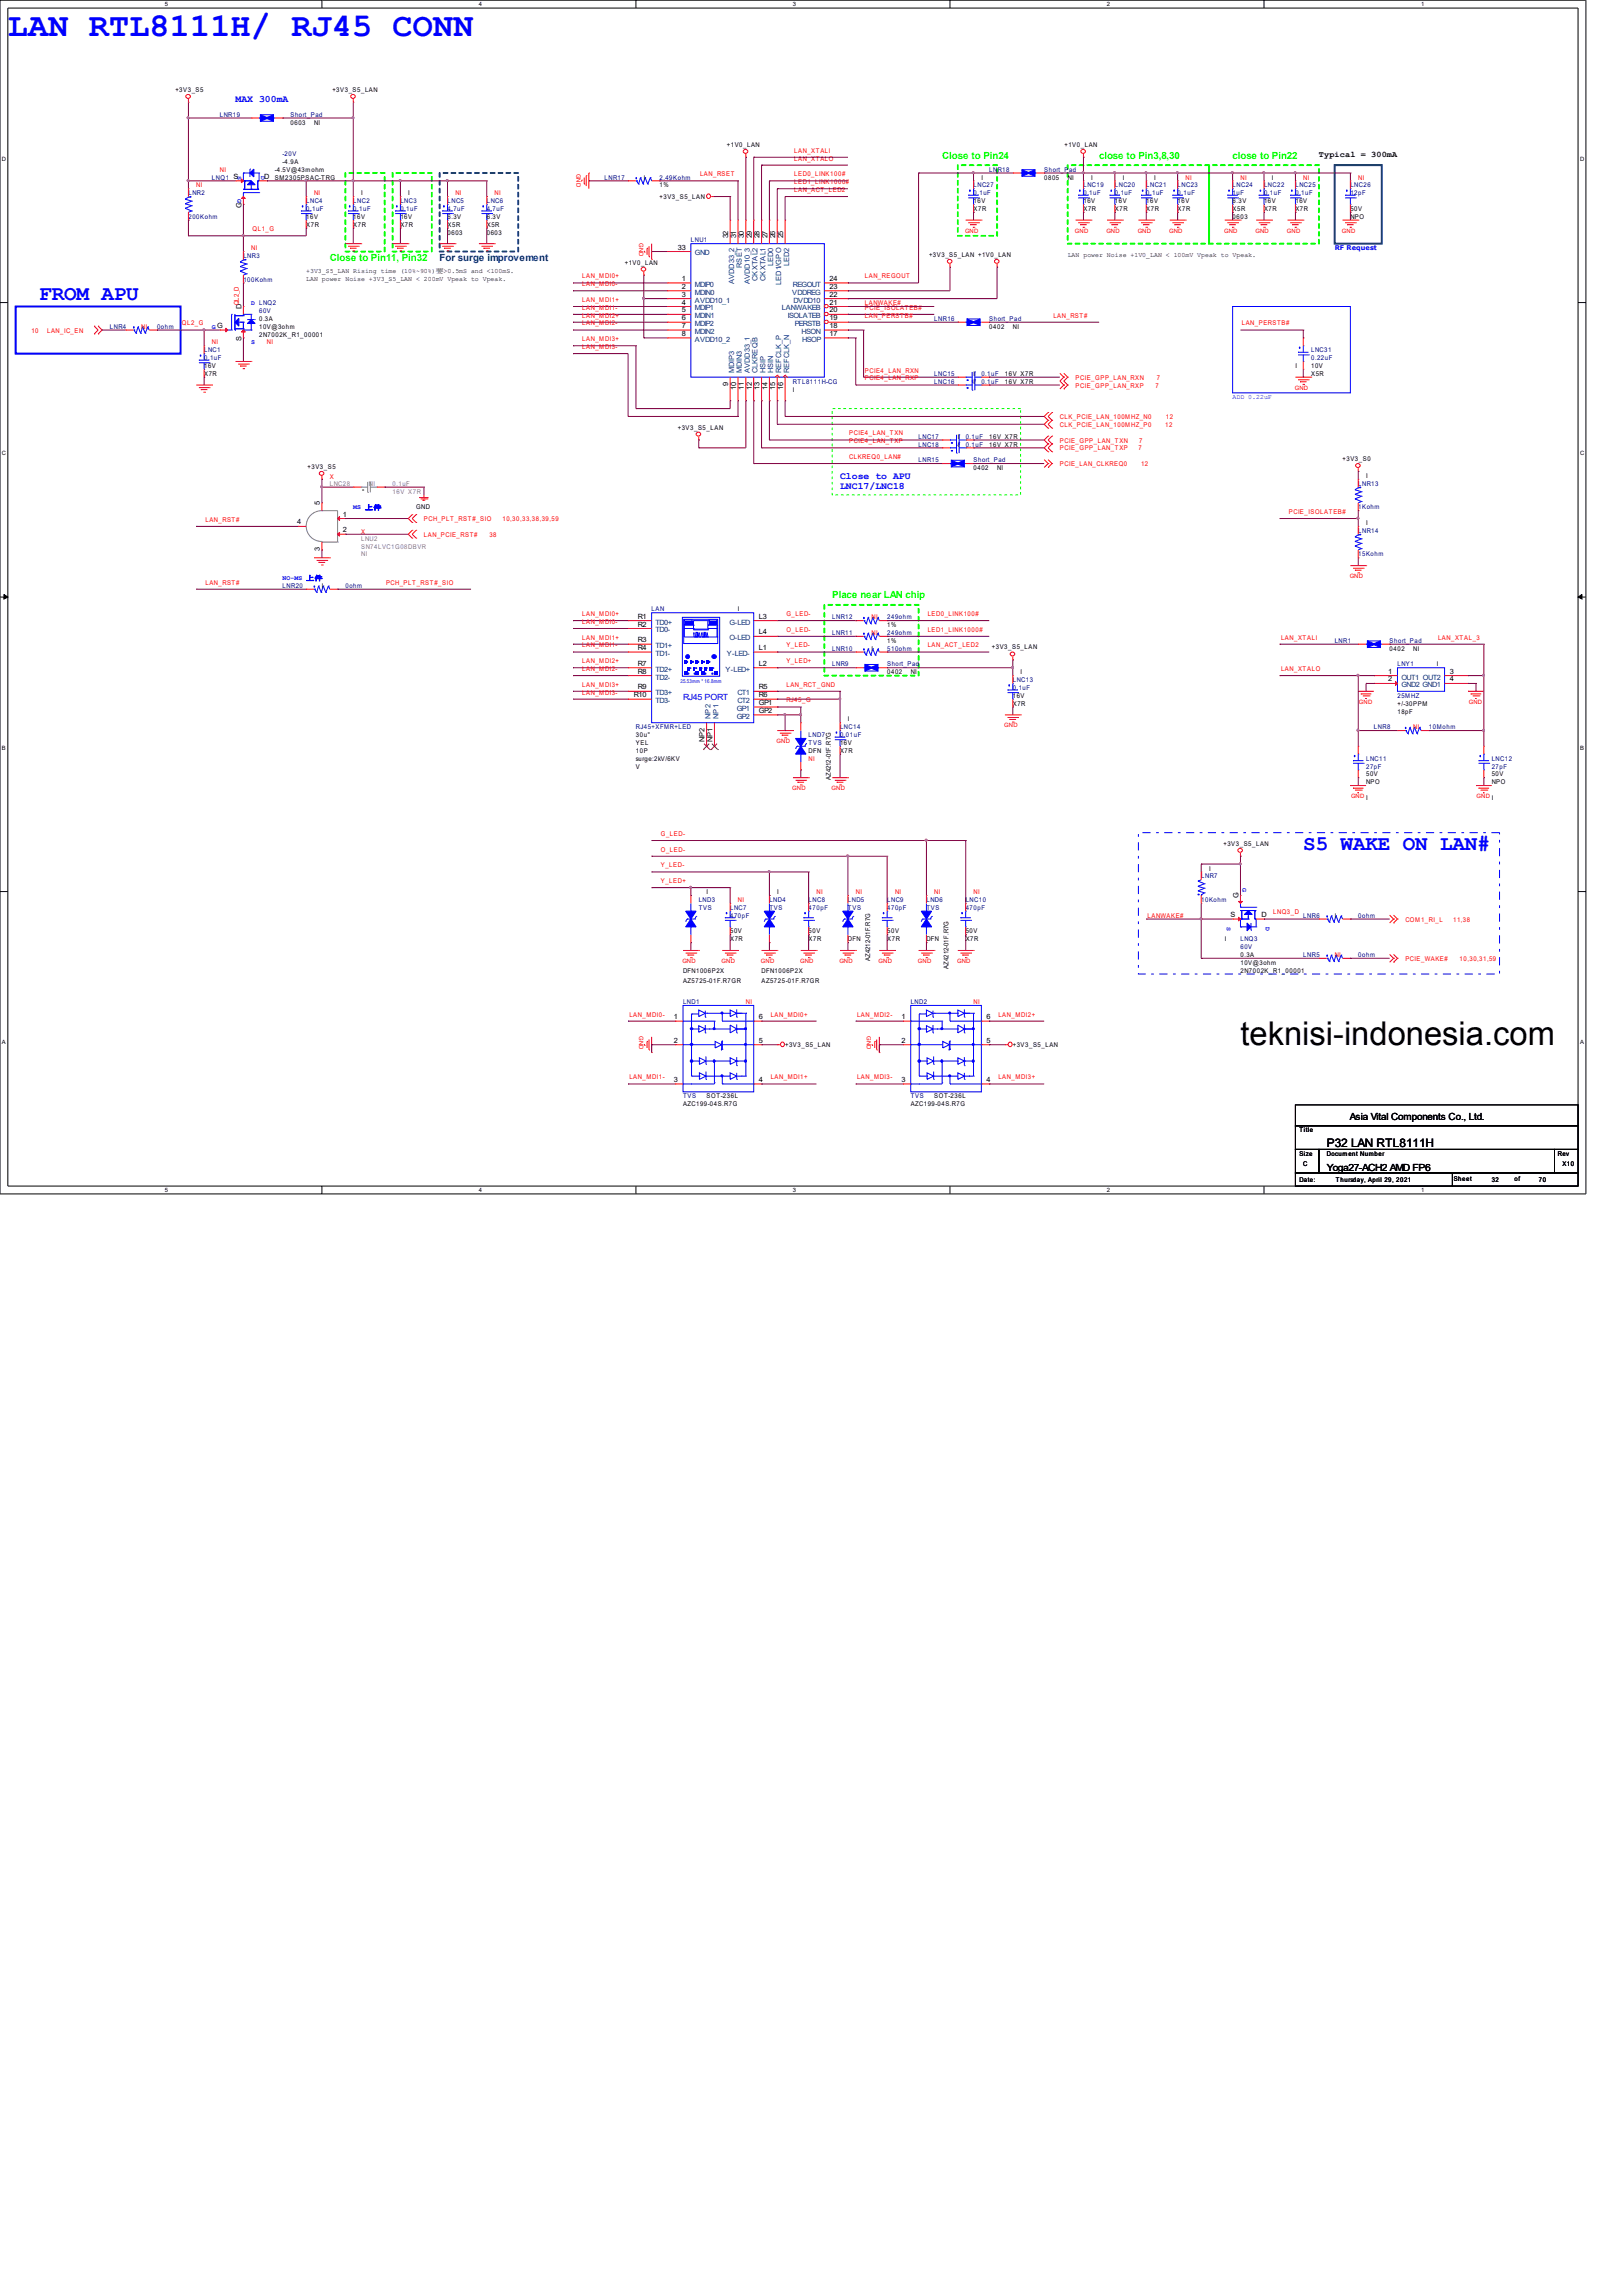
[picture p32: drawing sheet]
<svg xmlns="http://www.w3.org/2000/svg" width="210mm" height="297mm" viewBox="0 0 210 297" stroke-linecap="round" stroke-linejoin="round" font-family="sans-serif">
<defs><g id="words">
<text font-size="4.3" fill="#00f" x="1" y="4.6">LAN RTL8111H/ RJ45 CONN</text>
<text font-size="4.2" x="160.5" y="135.2">teknisi-indonesia.com</text>
<g font-size="2.7" fill="#00f">
<text x="5.1" y="38.8">FROM APU</text>
<text x="168.7" y="109.9">S5 WAKE ON LAN#</text>
</g>
<text font-size="1.5" x="171.7" y="148.4">P32 LAN RTL8111H</text>
<g font-size="1.3" fill="#00f">
<text x="30.5" y="13.2">MAX 300mA</text>
<text x="108.7" y="62">Close to APU</text>
<text x="108.7" y="63.3">LNC17/LNC18</text>
</g>
<g font-size="1.3" fill="#0f0">
<text x="121.9" y="20.5">Close to Pin24</text>
<text x="142.2" y="20.5">close to Pin3,8,30</text>
<text x="159.5" y="20.5">close to Pin22</text>
<text x="42.7" y="33.7">Close to Pin11, Pin32</text>
<text x="107.7" y="77.4">Place near LAN chip</text>
</g>
<text font-size="1.3" fill="#004080" x="56.9" y="33.7">For surge improvement</text>
<g font-size="1.3">
<text x="174.7" y="144.9">Asia Vital Components Co., Ltd.</text>
<text x="171.7" y="151.5">Yoga27-ACH2 AMD FP6</text>
</g>
<text font-size="1.1" x="170.7" y="20.3">Typical = 300mA</text>
<text font-size="1.1" fill="#00f" x="88.4" y="90.5">RJ45 PORT</text>
<g font-size=".9">
<text x="34.2" y="23.1">D</text>
<text x="31.2" y="26.9" transform="rotate(-90 31.2 26.9)">G</text>
<text x="87.7" y="32.3">33</text>
<text x="94.2" y="30.8" transform="rotate(-90 94.2 30.8)">32</text>
<text x="95.3" y="30.8" transform="rotate(-90 95.3 30.8)">31</text>
<text x="96.3" y="30.8" transform="rotate(-90 96.3 30.8)">30</text>
<text x="97.3" y="30.8" transform="rotate(-90 97.3 30.8)">29</text>
<text x="98.3" y="30.8" transform="rotate(-90 98.3 30.8)">28</text>
<text x="99.3" y="30.8" transform="rotate(-90 99.3 30.8)">27</text>
<text x="100.3" y="30.8" transform="rotate(-90 100.3 30.8)">26</text>
<text x="101.3" y="30.8" transform="rotate(-90 101.3 30.8)">25</text>
<text x="31.2" y="40" transform="rotate(-90 31.2 40)">D</text>
<text x="88.2" y="38.4">3</text>
<text x="88.2" y="36.4">1</text>
<text x="88.2" y="37.4">2</text>
<text x="88.2" y="39.4">4</text>
<text x="88.2" y="40.4">5</text>
<text x="88.2" y="41.4">6</text>
<text x="107.4" y="37.4">23</text>
<text x="107.4" y="36.4">24</text>
<text x="107.4" y="38.4">22</text>
<text x="107.4" y="41.4">19</text>
<text x="107.4" y="40.4">20</text>
<text x="107.4" y="39.4">21</text>
<text x="31.2" y="44.1" transform="rotate(-90 31.2 44.1)">S</text>
<text x="88.2" y="42.4">7</text>
<text x="88.2" y="43.5">8</text>
<text x="107.4" y="42.4">18</text>
<text x="107.4" y="43.5">17</text>
<text x="94.2" y="50" transform="rotate(-90 94.2 50)">9</text>
<text x="95.3" y="50.5" transform="rotate(-90 95.3 50.5)">10</text>
<text x="96.3" y="50.5" transform="rotate(-90 96.3 50.5)">11</text>
<text x="97.3" y="50.5" transform="rotate(-90 97.3 50.5)">12</text>
<text x="98.3" y="50.5" transform="rotate(-90 98.3 50.5)">13</text>
<text x="99.3" y="50.5" transform="rotate(-90 99.3 50.5)">14</text>
<text x="100.3" y="50.5" transform="rotate(-90 100.3 50.5)">15</text>
<text x="101.3" y="50.5" transform="rotate(-90 101.3 50.5)">16</text>
<text x="41.4" y="65.4" transform="rotate(-90 41.4 65.4)">5</text>
<text x="38.4" y="67.8">4</text>
<text x="41.4" y="71.3" transform="rotate(-90 41.4 71.3)">3</text>
<text x="44.4" y="66.8">1</text>
<text x="44.4" y="68.9">2</text>
<text x="82.6" y="80">R1</text>
<text x="82.6" y="81.1">R2</text>
<text x="82.6" y="83.1">R3</text>
<text x="98.2" y="82.1">L4</text>
<text x="98.2" y="80">L3</text>
<text x="82.6" y="87.2">R8</text>
<text x="82.6" y="84.1">R4</text>
<text x="82.6" y="86.1">R7</text>
<text x="82.6" y="89.2">R9</text>
<text x="98.2" y="86.1">L2</text>
<text x="98.2" y="84.1">L1</text>
<text x="98.2" y="89.2">R5</text>
<text x="179.7" y="88.2">2</text>
<text x="179.7" y="87.2">1</text>
<text x="187.6" y="88.2">4</text>
<text x="187.6" y="87.2">3</text>
<text x="82" y="90.2">R10</text>
<text x="98.2" y="91.2">GP1</text>
<text x="98.2" y="92.2">GP2</text>
<text x="98.2" y="90.2">R6</text>
<text x="91.2" y="96" transform="rotate(-90 91.2 96)">NP2</text>
<text x="92.2" y="96" transform="rotate(-90 92.2 96)">NP1</text>
<text x="159.3" y="118.6">S</text>
<text x="160.3" y="116.2" transform="rotate(-90 160.3 116.2)">G</text>
<text x="163.2" y="118.6">D</text>
<text x="87.2" y="131.9">1</text>
<text x="98.2" y="131.9">6</text>
<text x="116.7" y="131.9">1</text>
<text x="127.7" y="131.9">6</text>
<text x="87.2" y="134.9">2</text>
<text x="98.2" y="134.9">5</text>
<text x="116.7" y="134.9">2</text>
<text x="127.7" y="134.9">5</text>
<text x="87.2" y="140">3</text>
<text x="98.2" y="140">4</text>
<text x="116.7" y="140">3</text>
<text x="127.7" y="140">4</text>
</g>
<g font-size=".9" fill="#004080">
<text x="89.9" y="33">GND</text>
<text x="96" y="34.7" transform="rotate(-90 96 34.7)">RSET</text>
<text x="100.1" y="34.4" transform="rotate(-90 100.1 34.4)">LED0</text>
<text x="102.1" y="34.4" transform="rotate(-90 102.1 34.4)">LED2</text>
<text x="89.9" y="39.1">AVDD10_1</text>
<text x="89.9" y="37.1">MDIP0</text>
<text x="89.9" y="38.1">MDIN0</text>
<text x="89.9" y="40.2">MDIP1</text>
<text x="89.9" y="41.2">MDIN1</text>
<text x="95" y="36.8" transform="rotate(-90 95 36.8)">AVDD33_2</text>
<text x="97" y="36.8" transform="rotate(-90 97 36.8)">AVDD10_3</text>
<text x="98" y="36.4" transform="rotate(-90 98 36.4)">CKXTAL2</text>
<text x="99.1" y="36.4" transform="rotate(-90 99.1 36.4)">CKXTAL1</text>
<text x="101.1" y="36.9" transform="rotate(-90 101.1 36.9)">LED1/GPO</text>
<text x="101.2" y="40.2">LANWAKEB</text>
<text x="101.9" y="41.2">ISOLATEB</text>
<text x="102.5" y="38.1">VDDREG</text>
<text x="102.6" y="37.1">REGOUT</text>
<text x="102.7" y="39.1">DVDD10</text>
<text x="89.9" y="42.2">MDIP2</text>
<text x="89.9" y="43.2">MDIN2</text>
<text x="89.9" y="44.2">AVDD10_2</text>
<text x="102.9" y="42.2">PERSTB</text>
<text x="103.7" y="43.2">HSON</text>
<text x="103.8" y="44.2">HSOP</text>
<text x="95" y="48.3" transform="rotate(-90 95 48.3)">MDIP3</text>
<text x="96" y="48.3" transform="rotate(-90 96 48.3)">MDIN3</text>
<text x="97" y="48.3" transform="rotate(-90 97 48.3)">AVDD33_1</text>
<text x="98" y="48.3" transform="rotate(-90 98 48.3)">CLKREQB</text>
<text x="99.1" y="48.3" transform="rotate(-90 99.1 48.3)">HSIP</text>
<text x="100.1" y="48.3" transform="rotate(-90 100.1 48.3)">HSIN</text>
<text x="101.1" y="48.3" transform="rotate(-90 101.1 48.3)">REFCLK_P</text>
<text x="102.1" y="48.3" transform="rotate(-90 102.1 48.3)">REFCLK_N</text>
<text x="84.8" y="80.8">TD0+</text>
<text x="84.8" y="81.8">TD0-</text>
<text x="84.8" y="83.8">TD1+</text>
<text x="94.4" y="82.8">O-LED</text>
<text x="94.4" y="80.8">G-LED</text>
<text x="84.8" y="87.9">TD2-</text>
<text x="84.8" y="84.9">TD1-</text>
<text x="84.8" y="86.9">TD2+</text>
<text x="84.8" y="89.9">TD3+</text>
<text x="93.9" y="86.9">Y-LED+</text>
<text x="94.1" y="84.9">Y-LED-</text>
<text x="95.4" y="89.9">CT1</text>
<text x="181.4" y="88.9">GND2 GND1</text>
<text x="181.4" y="87.9">OUT1 OUT2</text>
<text x="84.8" y="91">TD3-</text>
<text x="91.9" y="93" transform="rotate(-90 91.9 93)">NP2</text>
<text x="93" y="93" transform="rotate(-90 93 93)">NP1</text>
<text x="95.3" y="92">GP1</text>
<text x="95.3" y="93">GP2</text>
<text x="95.4" y="91">CT2</text>
</g>
<g font-size=".8">
<text x="21.3" y=".8">5</text>
<text x="62" y=".8">4</text>
<text x="102.6" y=".8">3</text>
<text x="143.3" y=".8">2</text>
<text x="183.9" y=".8">1</text>
<text x="22.7" y="11.9">+3V3_S5</text>
<text x="43" y="11.9">+3V3_S5_LAN</text>
<text x="37.6" y="16.1">0603</text>
<text x="40.6" y="16.1">NI</text>
<text x=".3" y="20.8">D</text>
<text x="35.6" y="22.2">-4.5V@43mohm</text>
<text x="35.6" y="23.2">SM2305PSAC-TRG</text>
<text x="36.6" y="21.2">-4.9A</text>
<text x="83.3" y="23.2">I</text>
<text x="94.1" y="19">+1V0_LAN</text>
<text x="127" y="23.2">I</text>
<text x="135.1" y="23.2">0805</text>
<text x="137.8" y="19">+1V0_LAN</text>
<text x="138.2" y="23.2">NI</text>
<text x="141.2" y="23.2">I</text>
<text x="145.3" y="23.2">I</text>
<text x="149.4" y="23.2">I</text>
<text x="164.6" y="23.2">I</text>
<text x="204.5" y="20.8">D</text>
<text x="39.6" y="28.3">16V</text>
<text x="39.6" y="29.3">X7R</text>
<text x="45.7" y="28.3">16V</text>
<text x="45.7" y="29.3">X7R</text>
<text x="46.7" y="25.3">I</text>
<text x="51.8" y="28.3">16V</text>
<text x="51.8" y="29.3">X7R</text>
<text x="52.8" y="25.3">I</text>
<text x="57.9" y="28.3">6.3V</text>
<text x="57.9" y="29.3">X5R</text>
<text x="63" y="28.3">6.3V</text>
<text x="63" y="29.3">X5R</text>
<text x="85.3" y="24.2">1%</text>
<text x="85.3" y="25.7">+3V3_S5_LAN</text>
<text x="126" y="26.3">16V</text>
<text x="126" y="27.3">X7R</text>
<text x="140.2" y="26.3">16V</text>
<text x="140.2" y="27.3">X7R</text>
<text x="144.3" y="26.3">16V</text>
<text x="144.3" y="27.3">X7R</text>
<text x="148.3" y="26.3">16V</text>
<text x="148.3" y="27.3">X7R</text>
<text x="152.4" y="26.3">16V</text>
<text x="152.4" y="27.3">X7R</text>
<text x="159.5" y="26.3">6.3V</text>
<text x="159.5" y="27.3">X5R</text>
<text x="159.5" y="28.3">0603</text>
<text x="163.6" y="26.3">16V</text>
<text x="163.6" y="27.3">X7R</text>
<text x="167.6" y="26.3">16V</text>
<text x="167.6" y="27.3">X7R</text>
<text x="174.8" y="27.3">50V</text>
<text x="174.8" y="28.3">NPO</text>
<text x="39.6" y="35.3">+3V3_S5_LAN Rising time (10%~90%)要&gt;0.5mS and &lt;100mS.</text>
<text x="57.9" y="30.3">0603</text>
<text x="63" y="30.3">0603</text>
<text x="80.9" y="34.2">+1V0_LAN</text>
<text x="120.2" y="33.2">+3V3_S5_LAN +1V0_LAN</text>
<text x="138.2" y="33.3">LAN power Noise +1V0_LAN &lt; 100mV Vpeak to Vpeak.</text>
<text x="33.5" y="41.5">0.3A</text>
<text x="39.6" y="36.4">LAN power Noise +3V3_S5_LAN &lt; 200mV Vpeak to Vpeak.</text>
<text x="26.4" y="47.6">16V</text>
<text x="33.5" y="42.5">10V@3ohm</text>
<text x="33.5" y="43.5">2N7002K_R1_00001</text>
<text x="128" y="42.5">0402</text>
<text x="131.1" y="42.5">NI</text>
<text x="167.6" y="47.6">I</text>
<text x="169.7" y="47.6">10V</text>
<text x="26.4" y="48.6">X7R</text>
<text x="102.6" y="50.7">I</text>
<text x="126" y="48.6">I</text>
<text x="126" y="49.6">I</text>
<text x="130" y="48.6">16V X7R</text>
<text x="130" y="49.6">16V X7R</text>
<text x="169.7" y="48.6">X5R</text>
<text x=".3" y="58.9">C</text>
<text x="87.7" y="55.6">+3V3_S5_LAN</text>
<text x="124" y="57.8">I</text>
<text x="124" y="56.8">I</text>
<text x="128" y="57.8">16V X7R</text>
<text x="128" y="56.8">16V X7R</text>
<text x="173.7" y="59.6">+3V3_S0</text>
<text x="204.5" y="58.9">C</text>
<text x="39.8" y="60.6">+3V3_S5</text>
<text x="53.8" y="65.9">GND</text>
<text x="126" y="60.8">0402</text>
<text x="129" y="60.8">NI</text>
<text x="176.8" y="61.8">I</text>
<text x="176.8" y="67.9">I</text>
<text x="41.7" y="76.1">I</text>
<text x="95.5" y="79.1">I</text>
<text x="114.8" y="83.2">1%</text>
<text x="114.8" y="81.1">1%</text>
<text x="112.8" y="84.2">I</text>
<text x="114.8" y="87.2">0402</text>
<text x="117.9" y="87.2">NI</text>
<text x="128.4" y="84">+3V3_S5_LAN</text>
<text x="132.1" y="87.2">I</text>
<text x="179.8" y="84.2">0402</text>
<text x="182.9" y="84.2">NI</text>
<text x="185.9" y="86.2">I</text>
<text x="82.3" y="95.4">30u&quot;</text>
<text x="109.7" y="93.3">I</text>
<text x="131.1" y="90.3">16V</text>
<text x="131.1" y="91.3">X7R</text>
<text x="180.8" y="91.3">+/-30PPM</text>
<text x="180.8" y="92.3">18pF</text>
<text x=".3" y="97">B</text>
<text x="82.3" y="99.4">V</text>
<text x="82.3" y="96.4">YEL</text>
<text x="82.3" y="97.4">10P</text>
<text x="82.3" y="98.4">surge:2kV/6KV</text>
<text x="104.6" y="97.4">DFN</text>
<text x="107.5" y="101" transform="rotate(-90 107.5 101)">AZ4212-01F.R7G</text>
<text x="108.7" y="96.4">16V</text>
<text x="108.7" y="97.4">X7R</text>
<text x="176.8" y="100.4">50V</text>
<text x="176.8" y="101.5">NPO</text>
<text x="193" y="100.4">50V</text>
<text x="193" y="101.5">NPO</text>
<text x="204.5" y="97">B</text>
<text x="176.8" y="103.5">I</text>
<text x="193" y="103.5">I</text>
<text x="156.5" y="112.6">I</text>
<text x="158.3" y="109.4">+3V3_S5_LAN</text>
<text x="91.4" y="115.7">I</text>
<text x="100.6" y="115.7">I</text>
<text x="172.7" y="118.7">I</text>
<text x="88.4" y="125.8">DFN1006P2X</text>
<text x="94.5" y="120.8">50V</text>
<text x="94.5" y="121.8">X7R</text>
<text x="98.6" y="125.8">DFN1006P2X</text>
<text x="104.6" y="120.8">50V</text>
<text x="104.6" y="121.8">X7R</text>
<text x="109.7" y="121.8">DFN</text>
<text x="112.6" y="124.3" transform="rotate(-90 112.6 124.3)">AZ4212-01F.R7G</text>
<text x="114.8" y="120.8">50V</text>
<text x="114.8" y="121.8">X7R</text>
<text x="119.9" y="121.8">DFN</text>
<text x="122.8" y="125.3" transform="rotate(-90 122.8 125.3)">AZ4212-01F.R7G</text>
<text x="125" y="120.8">50V</text>
<text x="125" y="121.8">X7R</text>
<text x="158.5" y="121.8">I</text>
<text x="160.5" y="123.8">0.3A</text>
<text x="160.5" y="124.8">10V@3ohm</text>
<text x="160.5" y="125.8">2N7002K_R1_00001</text>
<text x="88.4" y="127.2">AZ5725-01F.R7GR</text>
<text x="98.6" y="127.2">AZ5725-01F.R7GR</text>
<text x=".3" y="135.1">A</text>
<text x="101.6" y="135.4">+3V3_S5_LAN</text>
<text x="131.1" y="135.4">+3V3_S5_LAN</text>
<text x="204.5" y="135.1">A</text>
<text x="88.4" y="143.1">AZC199-04S.R7G</text>
<text x="91.4" y="142.1">SOT-236L</text>
<text x="117.9" y="143.1">AZC199-04S.R7G</text>
<text x="120.9" y="142.1">SOT-236L</text>
<text x="168.1" y="146.5">Title</text>
<text x="168.1" y="149.5">Size</text>
<text x="171.7" y="149.5">Document Number</text>
<text x="201.6" y="149.5">Rev</text>
<text x="21.3" y="154.2">5</text>
<text x="62" y="154.2">4</text>
<text x="102.6" y="154.2">3</text>
<text x="143.3" y="154.2">2</text>
<text x="168.1" y="152.9">Date:</text>
<text x="168.7" y="150.9">C</text>
<text x="172.9" y="152.9">Thursday, April 29, 2021</text>
<text x="183.9" y="154.2">1</text>
<text x="188.1" y="152.9">Sheet</text>
<text x="193" y="152.9">32</text>
<text x="196" y="152.9">of</text>
<text x="199.1" y="152.9">70</text>
<text x="202.2" y="150.9">X10</text>
</g>
<g font-size=".8" fill="#000080">
<text x="28.4" y="15.1">LNR19</text>
<text x="37.6" y="15.1">Short_Pad</text>
<text x="27.4" y="23.2">LNQ1 S</text>
<text x="36.6" y="20.2">-20V</text>
<text x="78.2" y="23.2">LNR17</text>
<text x="85.3" y="23.2">2.49Kohm</text>
<text x="128" y="22.2">LNR18</text>
<text x="135.1" y="22.2">Short_Pad</text>
<text x="24.4" y="25.3">LNR2</text>
<text x="24.4" y="28.3">200Kohm</text>
<text x="39.6" y="26.3">LNC4</text>
<text x="39.6" y="27.3">0.1uF</text>
<text x="45.7" y="26.3">LNC2</text>
<text x="45.7" y="27.3">0.1uF</text>
<text x="51.8" y="26.3">LNC3</text>
<text x="51.8" y="27.3">0.1uF</text>
<text x="57.9" y="26.3">LNC5</text>
<text x="57.9" y="27.3">4.7uF</text>
<text x="63" y="26.3">LNC6</text>
<text x="63" y="27.3">4.7uF</text>
<text x="126" y="24.2">LNC27</text>
<text x="126" y="25.3">0.1uF</text>
<text x="140.2" y="24.2">LNC19</text>
<text x="140.2" y="25.3">0.1uF</text>
<text x="144.3" y="24.2">LNC20</text>
<text x="144.3" y="25.3">0.1uF</text>
<text x="148.3" y="24.2">LNC21</text>
<text x="148.3" y="25.3">0.1uF</text>
<text x="152.4" y="24.2">LNC23</text>
<text x="152.4" y="25.3">0.1uF</text>
<text x="159.5" y="24.2">LNC24</text>
<text x="159.5" y="25.3">1uF</text>
<text x="163.6" y="24.2">LNC22</text>
<text x="163.6" y="25.3">0.1uF</text>
<text x="167.6" y="24.2">LNC25</text>
<text x="167.6" y="25.3">0.1uF</text>
<text x="174.8" y="24.2">LNC26</text>
<text x="174.8" y="25.3">12pF</text>
<text x="31.5" y="33.4">LNR3</text>
<text x="89.4" y="31.4">LNU1</text>
<text x="31.5" y="36.4">100Kohm</text>
<text x="33.5" y="40.5">60V</text>
<text x="120.9" y="41.5">LNR16</text>
<text x="128" y="41.5">Short_Pad</text>
<text x="14.2" y="42.5">LNR4</text>
<text x="20.3" y="42.5">0ohm</text>
<text x="26.4" y="45.6">LNC1</text>
<text x="26.4" y="46.6">0.1uF</text>
<text x="169.7" y="45.6">LNC31</text>
<text x="169.7" y="46.6">0.22uF</text>
<text x="102.6" y="49.6">RTL8111H-CG</text>
<text x="120.9" y="48.6">LNC15</text>
<text x="120.9" y="49.6">LNC16</text>
<text x="127" y="48.6">0.1uF</text>
<text x="127" y="49.6">0.1uF</text>
<text x="118.9" y="57.8">LNC18</text>
<text x="118.9" y="56.8">LNC17</text>
<text x="118.9" y="59.8">LNR15</text>
<text x="125" y="57.8">0.1uF</text>
<text x="125" y="56.8">0.1uF</text>
<text x="126" y="59.8">Short_Pad</text>
<text x="175.8" y="62.9">LNR13</text>
<text x="175.8" y="65.9">1Kohm</text>
<text x="175.8" y="68.9">LNR14</text>
<text x="175.8" y="72">15Kohm</text>
<text x="36.6" y="76.1">LNR20</text>
<text x="44.7" y="76.1">0ohm</text>
<text x="84.3" y="79.1">LAN</text>
<text x="107.7" y="82.2">LNR11</text>
<text x="107.7" y="80.1">LNR12</text>
<text x="114.8" y="82.2">249ohm</text>
<text x="114.8" y="80.1">249ohm</text>
<text x="172.7" y="83.2">LNR1</text>
<text x="179.8" y="83.2">Short_Pad</text>
<text x="107.7" y="86.2">LNR9</text>
<text x="107.7" y="84.2">LNR10</text>
<text x="114.8" y="86.2">Short_Pad</text>
<text x="114.8" y="84.2">510ohm</text>
<text x="131.1" y="88.3">LNC13</text>
<text x="131.1" y="89.3">0.1uF</text>
<text x="180.8" y="86.2">LNY1</text>
<text x="82.3" y="94.3">RJ45+XFMR+LED</text>
<text x="104.6" y="95.4">LND7</text>
<text x="108.7" y="94.3">LNC14</text>
<text x="108.7" y="95.4">0.01uF</text>
<text x="177.8" y="94.3">LNR8</text>
<text x="180.8" y="90.3">25MHZ</text>
<text x="184.9" y="94.3">10Mohm</text>
<text x="104.6" y="96.4">TVS</text>
<text x="176.8" y="98.4">LNC11</text>
<text x="176.8" y="99.4">27pF</text>
<text x="193" y="98.4">LNC12</text>
<text x="193" y="99.4">27pF</text>
<text x="155.4" y="113.7">LNR7</text>
<text x="90.4" y="116.7">LND3</text>
<text x="90.4" y="117.7">TVS</text>
<text x="94.5" y="117.7">LNC7</text>
<text x="94.5" y="118.7">470pF</text>
<text x="99.6" y="116.7">LND4</text>
<text x="99.6" y="117.7">TVS</text>
<text x="104.6" y="116.7">LNC8</text>
<text x="104.6" y="117.7">470pF</text>
<text x="109.7" y="116.7">LND5</text>
<text x="109.7" y="117.7">TVS</text>
<text x="114.8" y="116.7">LNC9</text>
<text x="114.8" y="117.7">470pF</text>
<text x="119.9" y="116.7">LND6</text>
<text x="119.9" y="117.7">TVS</text>
<text x="125" y="116.7">LNC10</text>
<text x="125" y="117.7">470pF</text>
<text x="155.4" y="116.7">10Kohm</text>
<text x="168.7" y="118.7">LNR6</text>
<text x="175.8" y="118.7">0ohm</text>
<text x="160.5" y="121.8">LNQ3</text>
<text x="160.5" y="122.8">60V</text>
<text x="168.7" y="123.8">LNR5</text>
<text x="175.8" y="123.8">0ohm</text>
<text x="88.4" y="129.9">LND1</text>
<text x="117.9" y="129.9">LND2</text>
<text x="88.4" y="142.1">TVS</text>
<text x="117.9" y="142.1">TVS</text>
</g>
<g font-size=".8" fill="#f00">
<text x="28.4" y="22.2">NI</text>
<text x="74.6" y="22.5" transform="rotate(90 74.6 22.5)">GND</text>
<text x="90.6" y="22.8">LAN_RSET</text>
<text x="102.8" y="20.8">LAN_XTALO</text>
<text x="102.8" y="19.8">LAN_XTALI</text>
<text x="102.8" y="23.8">LED1_LINK1000#</text>
<text x="102.8" y="22.8">LED0_LINK100#</text>
<text x="153.4" y="23.2">NI</text>
<text x="160.5" y="23.2">NI</text>
<text x="168.7" y="23.2">NI</text>
<text x="175.8" y="23.2">NI</text>
<text x="25.4" y="24.2">NI</text>
<text x="32.7" y="29.9">QL1_G</text>
<text x="40.6" y="25.3">NI</text>
<text x="58.9" y="25.3">NI</text>
<text x="64" y="25.3">NI</text>
<text x="102.8" y="24.8">LAN_ACT_LED2</text>
<text x="32.5" y="32.4">NI</text>
<text x="82.7" y="31.4" transform="rotate(90 82.7 31.4)">GND</text>
<text x="124.9" y="30.1">GND</text>
<text x="139.1" y="30.1">GND</text>
<text x="143.2" y="30.1">GND</text>
<text x="147.2" y="30.1">GND</text>
<text x="151.3" y="30.1">GND</text>
<text x="158.4" y="30.1">GND</text>
<text x="162.5" y="30.1">GND</text>
<text x="166.5" y="30.1">GND</text>
<text x="173.7" y="30.1">GND</text>
<text x="30.9" y="39.5" transform="rotate(-90 30.9 39.5)">QL2_D</text>
<text x="75.4" y="36">LAN_MDI0+</text>
<text x="75.4" y="37">LAN_MDI0-</text>
<text x="75.4" y="39.1">LAN_MDI1+</text>
<text x="75.4" y="40.1">LAN_MDI1-</text>
<text x="75.4" y="41.1">LAN_MDI2+</text>
<text x="111.9" y="40.1">PCIE_ISOLATEB#</text>
<text x="111.9" y="41.1">LAN_PERSTB#</text>
<text x="111.9" y="36">LAN_REGOUT</text>
<text x="111.9" y="39.5">LANWAKE#</text>
<text x="136.3" y="41.1">LAN_RST#</text>
<text x="4.1" y="43">10</text>
<text x="6.1" y="43">LAN_IC_EN</text>
<text x="18.3" y="42.5">NI</text>
<text x="23.5" y="42.1">QL2_G</text>
<text x="27.4" y="44.6">NI</text>
<text x="34.5" y="44.6">NI</text>
<text x="75.4" y="44.1">LAN_MDI3+</text>
<text x="75.4" y="45.2">LAN_MDI3-</text>
<text x="75.4" y="42.1">LAN_MDI2-</text>
<text x="160.7" y="42.1">LAN_PERSTB#</text>
<text x="111.9" y="48.2">PCIE4_LAN_RXN</text>
<text x="111.9" y="49.2">PCIE4_LAN_RXP</text>
<text x="139.2" y="49.1">PCIE_GPP_LAN_RXN</text>
<text x="139.2" y="50.2">PCIE_GPP_LAN_RXP</text>
<text x="149.5" y="50.2">7</text>
<text x="149.7" y="49.1">7</text>
<text x="167.6" y="50.4">GND</text>
<text x="109.9" y="59.4">CLKREQ0_LAN#</text>
<text x="109.9" y="56.3">PCIE4_LAN_TXN</text>
<text x="109.9" y="57.3">PCIE4_LAN_TXP</text>
<text x="137.2" y="54.2">CLK_PCIE_LAN_100MHZ_N0</text>
<text x="137.2" y="55.2">CLK_PCIE_LAN_100MHZ_P0</text>
<text x="137.2" y="57.3">PCIE_GPP_LAN_TXN</text>
<text x="137.2" y="58.3">PCIE_GPP_LAN_TXP</text>
<text x="147.3" y="58.3">7</text>
<text x="147.4" y="57.3">7</text>
<text x="150.8" y="55.2">12</text>
<text x="150.9" y="54.2">12</text>
<text x="42.7" y="62">X</text>
<text x="137.2" y="60.3">PCIE_LAN_CLKREQ0</text>
<text x="147.7" y="60.3">12</text>
<text x="26.6" y="67.5">LAN_RST#</text>
<text x="46.7" y="69.1">X</text>
<text x="54.9" y="67.4">PCH_PLT_RST#_SIO</text>
<text x="54.9" y="69.5">LAN_PCIE_RST#</text>
<text x="63.3" y="69.5">38</text>
<text x="65" y="67.4">10,30,33,38,39,59</text>
<text x="166.8" y="66.5">PCIE_ISOLATEB#</text>
<text x="26.6" y="75.6">LAN_RST#</text>
<text x="50" y="75.6">PCH_PLT_RST#_SIO</text>
<text x="174.7" y="74.8">GND</text>
<text x="75.4" y="79.7">LAN_MDI0+</text>
<text x="75.4" y="80.7">LAN_MDI0-</text>
<text x="75.4" y="82.7">LAN_MDI1+</text>
<text x="75.4" y="83.8">LAN_MDI1-</text>
<text x="101.8" y="79.7">G_LED-</text>
<text x="101.8" y="81.7">O_LED-</text>
<text x="101.8" y="83.8">Y_LED-</text>
<text x="112.8" y="82.2">NI</text>
<text x="112.8" y="80.1">NI</text>
<text x="120.1" y="79.7">LED0_LINK100#</text>
<text x="120.1" y="81.7">LED1_LINK1000#</text>
<text x="120.1" y="83.8">LAN_ACT_LED2</text>
<text x="165.8" y="82.7">LAN_XTALI</text>
<text x="186.1" y="82.7">LAN_XTAL_3</text>
<text x="75.4" y="88.8">LAN_MDI3+</text>
<text x="75.4" y="89.9">LAN_MDI3-</text>
<text x="75.4" y="85.8">LAN_MDI2+</text>
<text x="75.4" y="86.8">LAN_MDI2-</text>
<text x="101.8" y="85.8">Y_LED+</text>
<text x="101.8" y="88.8">LAN_RCT_GND</text>
<text x="165.8" y="86.8">LAN_XTALO</text>
<text x="101.8" y="90.9">RJ45_G</text>
<text x="130" y="94.1">GND</text>
<text x="175.9" y="91">GND</text>
<text x="182.9" y="94.3">NI</text>
<text x="190.1" y="91">GND</text>
<text x="100.5" y="96.1">GND</text>
<text x="104.6" y="98.4">NI</text>
<text x="102.5" y="102.2">GND</text>
<text x="107.6" y="102.2">GND</text>
<text x="174.8" y="103.2">GND</text>
<text x="191.1" y="103.2">GND</text>
<text x="85.5" y="108.1">G_LED-</text>
<text x="85.5" y="110.2">O_LED-</text>
<text x="85.5" y="112.2">Y_LED-</text>
<text x="85.5" y="114.2">Y_LED+</text>
<text x="95.5" y="116.7">NI</text>
<text x="105.7" y="115.7">NI</text>
<text x="110.7" y="115.7">NI</text>
<text x="115.8" y="115.7">NI</text>
<text x="120.9" y="115.7">NI</text>
<text x="126" y="115.7">NI</text>
<text x="148.5" y="118.7">LANWAKE#</text>
<text x="164.8" y="118.3">LNQ3_D</text>
<text x="181.9" y="119.2">COM1_RI_L</text>
<text x="188" y="119.2">11,38</text>
<text x="88.3" y="124.6">GND</text>
<text x="93.4" y="124.6">GND</text>
<text x="98.5" y="124.6">GND</text>
<text x="103.5" y="124.6">GND</text>
<text x="108.6" y="124.6">GND</text>
<text x="113.7" y="124.6">GND</text>
<text x="118.8" y="124.6">GND</text>
<text x="123.9" y="124.6">GND</text>
<text x="172.7" y="123.8">NI</text>
<text x="181.9" y="124.3">PCIE_WAKE#</text>
<text x="188.9" y="124.3">10,30,31,59</text>
<text x="81.4" y="131.5">LAN_MDI0-</text>
<text x="96.5" y="129.9">NI</text>
<text x="99.7" y="131.5">LAN_MDI0+</text>
<text x="110.9" y="131.5">LAN_MDI2-</text>
<text x="126" y="129.9">NI</text>
<text x="129.2" y="131.5">LAN_MDI2+</text>
<text x="82.7" y="134.1" transform="rotate(90 82.7 134.1)">GND</text>
<text x="112.2" y="134.1" transform="rotate(90 112.2 134.1)">GND</text>
<text x="81.4" y="139.6">LAN_MDI1-</text>
<text x="99.7" y="139.6">LAN_MDI1+</text>
<text x="110.9" y="139.6">LAN_MDI3-</text>
<text x="129.2" y="139.6">LAN_MDI3+</text>
</g>
<g font-size=".8" fill="#00f">
<text x="30.7" y="22.7" transform="rotate(90 30.7 22.7)">S</text>
<text x="33.8" y="22.7" transform="rotate(90 33.8 22.7)">D</text>
<text x="30.7" y="25.8" transform="rotate(90 30.7 25.8)">G</text>
<text x="172.7" y="32.4">RF Request</text>
<text x="32.5" y="39.5">D LNQ2</text>
<text x="27.4" y="42.5">G G</text>
<text x="32.5" y="44.6">S</text>
<text x="159.5" y="51.6">ADD 0.22uF</text>
<text x="45.7" y="65.9">MS 上件</text>
<text x="36.6" y="75">NO-MS 上件</text>
<text x="158.7" y="119.9" transform="rotate(90 158.7 119.9)">S</text>
<text x="160.8" y="114.8" transform="rotate(90 160.8 114.8)">G</text>
<text x="163.8" y="119.9" transform="rotate(90 163.8 119.9)">D</text>
</g>
<g font-size=".8" fill="#808080">
<text x="42.7" y="62.9">LNC28</text>
<text x="47.8" y="62.9">NI</text>
<text x="50.8" y="63.9">16V X7R</text>
<text x="50.8" y="62.9">0.1uF</text>
<text x="46.7" y="70">LNU2</text>
<text x="46.7" y="72">NI</text>
<text x="46.7" y="71">SN74LVC1G08DBVR</text>
</g>
<text font-size=".7" fill="#00f" x="88.1" y="88.4">25.53mm * 16.8mm</text>
</g></defs>
<path d="M0 0h205.2v154.5h-205.2zM1 1h203.2v152.4h-203.2z" fill="none" stroke="#000" stroke-width=".13"/>
<g fill="#fff">
<path d="M21.3 .1h.3v.8h-.3z"/>
<path d="M21.3 153.5h.3v.8h-.3z"/>
</g>
<path d="M41.7 0v1M41.7 153.4v1.1" fill="none" stroke="#000" stroke-width=".13"/>
<g fill="#fff">
<path d="M62 .1h.2v.8h-.2z"/>
<path d="M62 153.5h.2v.8h-.2z"/>
</g>
<path d="M82.3 0v1M82.3 153.4v1.1" fill="none" stroke="#000" stroke-width=".13"/>
<g fill="#fff">
<path d="M102.6 .1h.3v.8h-.3z"/>
<path d="M102.6 153.5h.3v.8h-.3z"/>
</g>
<path d="M122.9 0v1M122.9 153.4v1.1" fill="none" stroke="#000" stroke-width=".13"/>
<g fill="#fff">
<path d="M143.3 .1h.2v.8h-.2z"/>
<path d="M143.3 153.5h.2v.8h-.2z"/>
</g>
<path d="M163.6 0v1M163.6 153.4v1.1" fill="none" stroke="#000" stroke-width=".13"/>
<g fill="#fff">
<path d="M183.9 .1h.2v.8h-.2z"/>
<path d="M183.9 153.5h.2v.8h-.2z"/>
<path d="M.3 20.1h.4v.8h-.4z"/>
<path d="M204.5 20.1h.4v.8h-.4z"/>
<path d="M.3 58.2h.4v.8h-.4z"/>
<path d="M204.5 58.2h.4v.8h-.4z"/>
</g>
<path d="M0 39.1h1M204.2 39.1h1" fill="none" stroke="#000" stroke-width=".13"/>
<g fill="#fff">
<path d="M.3 96.3h.3v.8h-.3z"/>
<path d="M204.5 96.3h.3v.8h-.3z"/>
</g>
<path d="M0 77.2h1M204.2 77.2h1" fill="none" stroke="#000" stroke-width=".13"/>
<path d="M.5 76.9l.5 .3-.5 .3zM204.2 77.2l.5-.3v.6z" fill="#000" stroke="#000" stroke-width=".13"/>
<g fill="#fff">
<path d="M.3 134.4h.3v.8h-.3z"/>
<path d="M204.5 134.4h.3v.8h-.3z"/>
</g>
<path d="M0 115.3h1M204.2 115.3h1M167.6 151.8h20.4v1.6h-20.4zM167.6 148.7h3.1v3.1h-3.1zM167.6 142.9h36.6v2.8h-36.6zM167.6 145.7h36.6v3h-36.6zM170.7 148.7h30.5v3.1h-30.5zM188 151.8h16.2v1.6h-16.2zM201.2 148.7h3v3.1h-3z" fill="none" stroke="#000" stroke-width=".13"/>
<path d="M44.7 22.4h5.1v10.1h-5.1zM50.8 22.4h5.1v10.1h-5.1zM124 21.4h5v9.1h-5zM138.2 21.4h18.3v10.1h-18.3zM156.5 21.4h14.2v10.1h-14.2zM106.7 78.3h12.2v9.1h-12.2z" fill="none" stroke="#0f0" stroke-width=".25" stroke-dasharray=".5 .5"/>
<path d="M172.7 21.4h6.1v10.1h-6.1z" fill="none" stroke="#004080" stroke-width=".25"/>
<path d="M56.9 22.4h10.2v10.1h-10.2z" fill="none" stroke="#004080" stroke-width=".25" stroke-dasharray=".5 .5"/>
<path d="M147.3 107.7h46.8v18.3h-46.8z" fill="none" stroke="#00f" stroke-width=".13" stroke-dasharray="1.1 .7 .4 .7" stroke-linecap="butt"/>
<path d="M107.7 52.9h24.4v11.1h-24.4z" fill="none" stroke="#0f0" stroke-width=".13" stroke-dasharray=".4 .4 .4 .4 .4 .4 .4 .4" stroke-linecap="butt"/>
<path d="M2 39.7h21.4v6h-21.4z" fill="none" stroke="#00f" stroke-width=".25"/>
<g fill="none" stroke="#00f" stroke-width=".13">
<path d="M31.1 35.1h.1M31.1 34.5h.1M31.1 33.9h.1M31.1 35.1l.8 .3M31.1 34.5l.8 .2M31.1 33.9l.8 .2M31.5 33.6h.1M31.5 33.6l-.4 .3M31.9 35.4l-.4 .2M31.9 34.7l-.8 .4M31.9 34.1l-.8 .4M31.9 35.4h.1"/>
<path d="M31.9 34.7h.1M31.9 34.1h.1M38.9 27.3h1.4M38.9 27.3h.1M38.9 27.6h1.4M39.6 28.5h.1M39.6 26.4h.1M39.6 26.4v.9M39.6 27.6v.9M40.3 27.6h.1M89.4 31.5h17.3v17.3h-17.3zM158.8 25.3h1.4"/>
<path d="M158.8 25.3h.1M158.8 25.6h1.4M159.5 39.7h15.3v11.1h-15.3zM159.5 26.4h.1M159.5 24.4h.1M159.5 24.4v.9M159.5 25.6v.8M160.2 25.6h.1M122.9 57.9h.9M122.9 57.9h.1M123.8 58.6h.1M123.8 57.3v1.3"/>
<path d="M124.1 57.3h.1M124.1 57.3v1.3M124.1 57.9h.9M125 57.9h.1M125 48.8h.1M125 48.8h.8M125.8 49.5h.1M125.8 48.1v1.4M126.2 48.1h.1M126.2 48.1v1.4M126.2 48.8h.8M127 48.8h.1"/>
<path d="M103.1 96.5l-.1 .4M103.1 96.5h.1M103.1 96.5h1M103.6 97.6h.1M103.6 95.5h.1M103.6 94.5v2M103.6 97.6v1M104.1 96.5h.1M104.3 96.2h.1M104.3 96.2l-.2 .3M111.8 86.4h.1M111.8 82.3h.1"/>
<path d="M111.8 82.3l.3 .4M111.9 86.8h1.7M111.9 86h1.7M111.9 86.8h.1M111.9 86h.1M112.1 82.7h.1M112.4 81.9l.3 .8M112.4 81.9h.1M112.4 81.9l-.3 .8M112.7 82.7h.1M112.9 81.9l.4 .8M112.9 81.9h.1"/>
<path d="M112.9 81.9l-.2 .8M113.3 82.7h.1M113.6 81.9h.1M113.6 86.4h.1M113.6 81.9l-.3 .8M113.6 81.9l.2 .4M113.6 86.4h.2M175.1 98.4h1.3M175.1 98.4h.1M175.1 98.7h1.3M175.8 99.6h.1M175.8 97.6h.1"/>
<path d="M175.8 97.6v.8M175.8 98.7v.9M176.4 98.7h.1M176.8 83.3h.1M176.8 83.3h.2M177 83.8h1.6M177 82.9h1.6M177 83.8h.1M177 82.9h.1M178.6 83.3h.1M178.6 83.3h.2M180.8 86.4h6.1v3h-6.1z"/>
<path d="M104 118.7h1.3M104 118.7h.1M104 119.1h1.3M104.6 119.9h.1M104.6 117.9h.1M104.6 117.9v.8M104.6 119.1v.8M105.3 119.1h.1M109.2 118.9l-.1 .3M109.2 118.9h.1M109.2 118.9h1M109.7 119.9h.1"/>
<path d="M109.7 117.9h.1M109.7 116.9v2M109.7 119.9v1M110.2 118.9h.1M110.4 118.6h.1M110.4 118.6l-.2 .3M124.3 118.7h1.3M124.3 118.7h.1M124.3 119.1h1.3M125 119.9h.1M125 117.9h.1M125 117.9v.8"/>
<path d="M125 119.1v.8M125.6 119.1h.1M171.7 118.9h.1M171.8 118.9h.1M171.8 118.9l.2 .4M172 119.3h.1M172.3 118.5l.3 .8M172.3 118.5h.1M172.3 118.5l-.3 .8M172.6 119.3h.1M172.9 118.5h.1M172.9 118.5l-.3 .8"/>
<path d="M172.9 118.5l.3 .8M173.2 119.3h.1M173.6 118.5h.1M173.6 118.5l-.4 .8M173.6 118.5l.1 .4"/>
</g>
<g fill="none" stroke="#f00" stroke-width=".13">
<path d="M24.4 13.2h.1M24.4 12.8v.4M45.7 13.2h.1M45.7 12.8v.4M96.5 19.9v.4M140.2 19.9v.4M31.5 32.5h.1M31.5 36.6h.1M31.5 32.5v1.1M31.5 35.6v1M39.6 25.4h.1M39.6 29.5h.1"/>
<path d="M39.6 25.4v1M39.6 28.5v1M44.7 31.5h2M45 31.9h1.4M45.3 32.1h.1M45.3 32.1h.8M45.6 32.5h.2M45.8 32.5h.1M46.4 31.9h.1M46.7 31.5h.1M50.8 31.5h2M51.1 31.9h1.4"/>
<path d="M51.4 32.1h.1M51.4 32.1h.8M51.7 32.5h.2M51.9 32.5h.1M52.5 31.9h.1M52.8 31.5h.1M56.9 31.5h2M57.2 31.9h1.4M57.5 32.1h.8M57.5 32.1h.1M57.8 32.5h.2M58 32.5h.1"/>
<path d="M58.6 31.9h.1M58.9 31.5h.1M62 31.5h2M62.3 31.9h1.4M62.6 32.1h.8M62.6 32.1h.1M62.9 32.5h.2M63.1 32.5h.1M63.7 31.9h.1M64 31.5h.1M75.3 23.3h.1M75.3 23.3v.2"/>
<path d="M75.6 23.8h.1M75.6 23v.8M75.9 22.7h.1M75.9 22.7v1.4M76.2 22.4h.1M76.2 22.4v2M83.3 35.6h.1M83.3 35.2v.4M83.4 32.6h.1M83.4 32.5v.1M83.7 32.1h.1M83.7 32.1v.9"/>
<path d="M84 33.2h.1M84 31.9v1.3M84.3 33.6h.1M84.3 31.5v2.1M86.4 38.6h3M86.4 36.6h3M86.4 37.6h3M86.4 39.7h3M86.4 38.6h.1M86.4 36.6h.1M86.4 37.6h.1M86.4 39.7h.1"/>
<path d="M92 25.4h.5M92.5 25.4h.1M96.5 20.3h.1M99.6 28.5h.1M99.6 28.5v3M100.6 28.5h.1M100.6 28.5v3M106.7 38.6h3M106.7 36.6h3M106.7 37.6h3M109.7 36.6h.1M109.7 37.6h.1"/>
<path d="M109.7 38.6h.1M122.9 34.6h.1M122.9 34.1v.5M125 28.5h2M125.3 28.8h1.4M125.6 29.1h.8M125.6 29.1h.1M125.9 29.4h.2M126.1 29.4h.1M126.7 28.8h.1M127 28.5h.1M129 34.6h.1"/>
<path d="M129 34.1v.5M139.2 28.5h2M139.5 28.8h1.4M139.8 29.1h.1M139.8 29.1h.8M140.1 29.4h.2M140.2 20.3h.1M140.3 29.4h.1M140.9 28.8h.1M141.2 28.5h.1M143.3 28.5h2M143.6 28.8h1.3"/>
<path d="M143.8 29.1h.9M143.8 29.1h.1M144.2 29.4h.2M144.4 29.4h.1M144.9 28.8h.1M145.3 28.5h.1M147.3 28.5h2.1M147.7 28.8h1.3M147.9 29.1h.9M147.9 29.1h.1M148.3 29.4h.1M148.4 29.4h.1"/>
<path d="M149 28.8h.1M149.4 28.5h.1M151.4 28.5h2M151.7 28.8h1.4M152 29.1h.1M152 29.1h.8M152.3 29.4h.2M152.5 29.4h.1M153.1 28.8h.1M153.4 28.5h.1M158.5 28.5h2M158.8 28.8h1.4"/>
<path d="M159.1 29.1h.8M159.1 29.1h.1M159.4 29.4h.2M159.5 23.4h.1M159.5 27.5h.1M159.5 23.4v1M159.5 26.4v1.1M159.6 29.4h.1M160.2 28.8h.1M160.5 28.5h.1M162.6 28.5h2M162.9 28.8h1.4"/>
<path d="M163.2 29.1h.8M163.2 29.1h.1M163.5 29.4h.2M163.7 29.4h.1M164.3 28.8h.1M164.6 28.5h.1M166.6 28.5h2.1M167 28.8h1.3M167.2 29.1h.9M167.2 29.1h.1M167.6 29.4h.1M167.7 29.4h.1"/>
<path d="M168.3 28.8h.1M168.7 28.5h.1M173.7 28.5h2.1M174.1 28.8h1.3M174.3 29.1h.9M174.3 29.1h.1M174.7 29.4h.1M174.8 29.4h.1M175.4 28.8h.1M175.8 28.5h.1M12.2 42.2l.5 .5-.5 .5M12.2 43.2h.1"/>
<path d="M12.2 42.2h.1M12.7 42.2l.5 .5-.5 .5M12.7 42.2h.1M12.7 43.2h.1M25.4 49.8h2M25.7 50.2h1.4M26 50.4h.1M26 50.4h.8M26.3 50.7h.2M26.5 50.7h.1M27.1 50.2h.1M27.4 49.8h.1"/>
<path d="M30.5 46.8h2M30.8 47.1h1.4M31.1 47.4h.1M31.1 47.4h.8M31.4 47.7h.2M31.6 47.7h.1M32.2 47.1h.1M32.5 46.8h.1M86.4 42.7h3M86.4 40.7h3M86.4 41.7h3M86.4 40.7h.1"/>
<path d="M86.4 41.7h.1M86.4 42.7h.1M90.4 56.9h.1M90.4 56.5v.4M94.5 51.8h.1M94.5 48.8v3M95.5 51.8h.1M95.5 48.8v3M96.5 51.8h.1M96.5 48.8v3M97.5 51.8h.1M97.5 48.8v3"/>
<path d="M100.6 48.5l-.3 .3M100.6 48.5h.1M100.6 51.8h.1M100.6 48.5l.2 .3M100.6 48.8v3M100.8 48.8h.1M101.6 48.5l-.3 .3M101.6 48.5h.1M101.6 51.8h.1M101.6 48.5l.3 .3M101.6 48.8v3M101.9 48.8h.1"/>
<path d="M106.7 43.7h3M106.7 42.7h3M109.7 43.7h.1M109.7 42.7h.1M121.9 57.9h.1M121.9 57.9h1M124 48.8h.1M124 48.8h1M125 57.9h1M126 57.9h.1M127 48.8h1M128 48.8h.1"/>
<path d="M135.1 59.5l.5 .5M135.6 60l-.5 .5M135.6 53.4l-.5 .5 .5 .5M135.6 54.4l-.5 .5 .5 .5M135.6 56.4l-.5 .5 .5 .5M135.6 57.4l-.5 .5 .5 .5M135.6 60h.1M135.6 53.4h.1M135.6 54.4h.1M135.6 55.4h.1M135.6 56.4h.1M135.6 57.4h.1"/>
<path d="M135.6 58.4h.1M135.6 59.5l.5 .5M136.1 53.4l-.5 .5 .5 .5M136.1 54.4l-.5 .5 .5 .5M136.1 56.4l-.5 .5 .5 .5M136.1 57.4l-.5 .5 .5 .5M136.1 60h.1M136.1 54.4h.1M136.1 53.4h.1M136.1 55.4h.1M136.1 57.4h.1M136.1 56.4h.1"/>
<path d="M136.1 58.4h.1M136.1 60l-.5 .5M137.2 48.3l.5 .5M137.7 48.8l-.5 .5 .5 .5M137.7 49.8l-.5 .5M137.7 48.8h.1M137.7 49.3h.1M137.7 49.8h.1M137.7 50.3h.1M137.7 48.3l.5 .5M137.7 49.3l.5 .5M138.2 48.8h.1"/>
<path d="M138.2 49.8h.1M138.2 48.8l-.5 .5M138.2 49.8l-.5 .5M167.6 48.8h2.1M168 49.1h1.3M168.2 49.4h.9M168.2 49.4h.1M168.6 49.7h.1M168.7 49.7h.1M169.3 49.1h.1M169.7 48.8h.1M40.6 72.2h2.1"/>
<path d="M41 72.5h1.3M41.2 72.8h.1M41.2 72.8h.9M41.6 73.1h.1M41.7 62h.1M41.7 61.6v.4M41.7 73.1h.1M42.3 72.5h.1M42.7 72.2h.1M45.7 63h1M45.7 63h.1M48.8 63h1"/>
<path d="M49.8 63h.1M53.3 66.6l-.5 .5 .5 .5M53.3 68.6l-.5 .5 .5 .5M53.3 66.6h.1M53.3 67.6h.1M53.3 68.6h.1M53.3 69.6h.1M53.8 66.6l-.5 .5 .5 .5M53.8 68.6l-.5 .5 .5 .5M53.8 67.6h.1M53.8 66.6h.1M53.8 69.6h.1"/>
<path d="M53.8 68.6h.1M54.3 64.4h.1M54.3 64.4h1.2M54.4 64.5h.9M54.7 64.7h.1M54.7 64.7h.3M54.9 64.4h.1M54.9 64v.4M55.3 64.5h.1M135.6 60.5h.1M174.8 73.2h2M175.1 73.5h1.3"/>
<path d="M175.3 73.8h.9M175.3 73.8h.1M175.7 74.1h.2M175.8 61h.1M175.8 60.6v.4M175.9 74.1h.1M176.4 73.5h.1M176.8 73.2h.1M100.6 94.5h2M100.9 94.9h1.4M101.2 95.1h.1M101.2 95.1h.8"/>
<path d="M101.5 95.4h.2M101.7 95.4h.1M102.3 94.9h.1M102.6 94.5h.1M103.6 99.6h.1M103.6 93.5h.1M103.6 93.5v1M103.6 98.6v1M110.7 82.3h1.1M110.7 86.4h1.1M110.7 82.3h.1M110.7 86.4h.1"/>
<path d="M113.8 82.3h1M113.8 86.4h1M114.8 82.3h.1M114.8 86.4h.1M130 92.5h2.1M130.4 92.8h1.3M130.6 93.1h.9M130.6 93.1h.1M131 93.4h.1M131.1 85.4h.1M131.1 84.9v.5M131.1 93.4h.1"/>
<path d="M131.7 92.8h.1M132.1 92.5h.1M175.8 89.4h.1M175.8 83.3h.1M175.8 96.5h.1M175.8 96.5v1.1M175.8 99.6v1M175.8 83.3h1M175.8 89.4h2M176.1 89.8h1.4M176.1 89.8h.1M176.4 90h.8"/>
<path d="M176.7 90.4h.2M176.7 90.4h.1M177.2 90h.1M177.8 88.4h.1M177.8 87.4h.1M177.8 88.4h3M177.8 87.4h3M178.8 83.3h1M179.8 83.3h.1M186.9 88.4h3.1M186.9 87.4h3.1M190 89.4h.1"/>
<path d="M190 88.4h.1M190 87.4h.1M190 89.4h2M190.3 89.8h1.4M190.3 89.8h.1M190.6 90h.8M190.9 90.4h.2M190.9 90.4h.1M191.4 90h.1M102.6 100.6h2M103 101h1.3M103.2 101.2h.9"/>
<path d="M103.2 101.2h.1M103.5 101.5h.2M103.7 101.5h.1M104.3 101h.1M104.6 100.6h.1M104.6 116.9h.1M104.6 116.9v1M104.6 119.9v1M107.7 100.6h2M108 101h1.4M108.3 101.2h.8M108.3 101.2h.1"/>
<path d="M108.6 101.5h.2M108.8 101.5h.1M109.4 101h.1M109.7 100.6h.1M109.7 115.9h.1M109.7 115.9v1M125 116.9h.1M125 116.9v1M125 119.9v1M160.5 110.8h.1M160.5 110.3v.5M170.7 118.9h.1"/>
<path d="M170.7 118.9h1M173.7 118.9h1.1M174.8 101.6h.1M174.8 118.9h.1M174.8 101.6h2M175.1 102h1.3M175.1 102h.1M175.3 102.2h.9M175.7 102.6h.1M175.7 102.6h.2M175.8 100.6h.1M176.2 102.2h.1"/>
<path d="M179.8 118.4l.5 .5M180.3 118.9l-.5 .5M180.3 118.9h.1M180.3 119.4h.1M180.3 118.4l.5 .5M180.8 118.9h.1M180.8 118.9l-.5 .5M191 101.6h.1M191 101.6h2M191.3 102h1.4M191.3 102h.1M191.6 102.2h.8"/>
<path d="M191.9 102.6h.2M191.9 102.6h.1M192.4 102.2h.1M83.4 135.2h.1M83.4 135.1v.1M83.7 134.7h.1M83.7 134.7v.9M84 135.8h.1M84 134.5v1.3M84.3 136.2h.1M84.3 134.1v2.1M88.4 123h2"/>
<path d="M88.7 123.3h1.4M89 123.6h.8M89 123.6h.1M89.3 123.9h.2M89.5 123.9h.1M90.1 123.3h.1M90.4 123h.1M93.5 123h2M93.8 123.3h1.4M94.1 123.6h.8M94.1 123.6h.1M94.4 123.9h.2"/>
<path d="M94.6 123.9h.1M95.2 123.3h.1M95.5 123h.1M98.6 123h2M98.9 123.3h1.3M99.1 123.6h.9M99.1 123.6h.1M99.5 123.9h.2M99.7 123.9h.1M100.2 123.3h.1M100.6 135.2h.1M100.6 123h.1"/>
<path d="M100.6 135.2h.4M103.6 123h2.1M104 123.3h1.3M104.2 123.6h.9M104.2 123.6h.1M104.6 123.9h.1M104.6 120.9h.1M104.7 123.9h.1M105.3 123.3h.1M105.7 123h.1M108.7 123h2M109.1 123.3h1.3"/>
<path d="M109.3 123.6h.9M109.3 123.6h.1M109.6 123.9h.2M109.7 121.9h.1M109.7 120.9v1M109.8 123.9h.1M110.4 123.3h.1M110.7 123h.1M112.9 135.2h.1M112.9 135.1v.1M113.2 134.7h.1M113.2 134.7v.9"/>
<path d="M113.5 135.8h.1M113.5 134.5v1.3M113.8 136.2h.1M113.8 134.1v2.1M113.8 123h2M114.1 123.3h1.4M114.4 123.6h.1M114.4 123.6h.8M114.7 123.9h.2M114.9 123.9h.1M115.5 123.3h.1M115.8 123h.1"/>
<path d="M118.9 123h2M119.2 123.3h1.4M119.5 123.6h.8M119.5 123.6h.1M119.8 123.9h.2M120 123.9h.1M120.6 123.3h.1M120.9 123h.1M124 123h2M124.3 123.3h1.3M124.5 123.6h.9M124.5 123.6h.1"/>
<path d="M124.9 123.9h.2M125 120.9h.1M125.1 123.9h.1M125.6 123.3h.1M126 123h.1M130 135.2h.5M130 135.2h.1M179.8 123.5l.5 .5M180.3 124l-.5 .5M180.3 124h.1M180.3 124.5h.1M180.3 123.5l.5 .5"/>
<path d="M180.8 124h.1M180.8 124l-.5 .5"/>
<circle cx="24.4" cy="12.5" r=".28"/>
<circle cx="45.7" cy="12.5" r=".28"/>
<circle cx="96.5" cy="19.6" r=".28"/>
<circle cx="140.2" cy="19.6" r=".28"/>
<circle cx="83.3" cy="34.8" r=".28"/>
<circle cx="91.7" cy="25.4" r=".28"/>
<circle cx="122.9" cy="33.8" r=".28"/>
<circle cx="129" cy="33.8" r=".28"/>
<circle cx="90.4" cy="56.2" r=".28"/>
<circle cx="41.6" cy="61.2" r=".28"/>
<circle cx="175.7" cy="60.2" r=".28"/>
<circle cx="131" cy="84.6" r=".28"/>
<circle cx="160.5" cy="110" r=".28"/>
<circle cx="101.2" cy="135.1" r=".28"/>
<circle cx="130.7" cy="135.1" r=".28"/>
</g>
<g fill="#00f" stroke="#00f" stroke-width=".13">
<path d="M31.7 33.6h.1z" fill-rule="evenodd"/>
<path d="M39.1 26.6l.1 .2z" fill-rule="evenodd"/>
<path d="M123.1 58.3h.2z" fill-rule="evenodd"/>
<path d="M103.6 96.5l.7 1.1h-1.3z" fill-rule="evenodd"/>
<path d="M103 95.5h1.3l-.7 1z" fill-rule="evenodd"/>
<path d="M111.8 81.9v.2z" fill-rule="evenodd"/>
<path d="M124.5 118.1v.1z" fill-rule="evenodd"/>
<path d="M125.2 49.1l.1 .1z" fill-rule="evenodd"/>
<path d="M171.7 118.5v.1z" fill-rule="evenodd"/>
<path d="M109.7 118.9l.7 1h-1.3z" fill-rule="evenodd"/>
<path d="M109.1 117.9h1.3l-.7 1z" fill-rule="evenodd"/>
<path d="M112.6 86.4l1-.4v.8z" fill-rule="evenodd"/>
<path d="M111.9 86l1 .4-1 .4z" fill-rule="evenodd"/>
<path d="M104.2 118.1v.1z" fill-rule="evenodd"/>
<path d="M159 24.6v.2z" fill-rule="evenodd"/>
<path d="M177.6 83.3l1-.4v.9z" fill-rule="evenodd"/>
<path d="M177 82.9l1 .4-1 .5z" fill-rule="evenodd"/>
<path d="M175.3 97.8v.1z" fill-rule="evenodd"/>
</g>
<path d="M46.7 63h.1M46.7 63h.9M47.6 63.7h.1M47.6 62.3v1.4M47.9 62.3h.1M47.9 62.3v1.4M47.9 63h.9M48.8 63h.1" fill="none" stroke="#808080" stroke-width=".13"/>
<path d="M46.9 63.4h.2z" fill-rule="evenodd" fill="#808080" stroke="#808080" stroke-width=".13"/>
<path d="M180.6 88.2l.2 .2-.2 .3z" fill="#f00" stroke="#f00" stroke-width=".13"/>
<path d="M106.8 40.5h.3l.1 .1-.1 .2h-.3l-.1-.2z" fill-rule="evenodd" fill="#fff" stroke="#f00" stroke-width=".13"/>
<path d="M107.3 40.7h2.4M109.7 40.7h.1" fill="none" stroke="#f00" stroke-width=".13"/>
<path d="M106.8 41.5h.3l.1 .1-.1 .2h-.3l-.1-.2z" fill-rule="evenodd" fill="#fff" stroke="#f00" stroke-width=".13"/>
<path d="M107.3 41.7h2.4M109.7 41.7h.1" fill="none" stroke="#f00" stroke-width=".13"/>
<path d="M106.8 39.5h.3l.1 .1-.1 .2h-.3l-.1-.2z" fill-rule="evenodd" fill="#fff" stroke="#f00" stroke-width=".13"/>
<g fill="none" stroke="#f00" stroke-width=".13">
<path d="M30.5 23.4h1M30.5 23.4h.1M31.5 26.4h.1M31.5 25.4v1M33.5 23.4h1M34.5 23.4h.1M57.9 25.4h.1M57.9 29.5h.1M57.9 25.4v1M57.9 28.5v1M63 25.4h.1M63 29.5h.1"/>
<path d="M63 25.4v1M63 28.5v1M86.4 32.5h3M86.4 32.5h.1M94.5 28.5h.1M94.5 28.5v3M95.5 28.5h.1M95.5 28.5v3M96.5 28.5h.1M96.5 28.5v3M97.5 28.5h.1M97.5 28.5v3"/>
<path d="M98.6 28.5h.1M98.6 28.5v3M101.6 28.5h.1M101.6 28.5v3M107.3 39.7h2.4M109.7 39.7h.1M26.4 44.7h.1M26.4 48.8h.1M26.4 44.7v1M26.4 47.8v1M86.4 43.7h3M86.4 43.7h.1"/>
<path d="M98.6 51.8h.1M98.6 48.8v3M99.6 51.8h.1M99.6 48.8v3M124 49.8h.1M124 49.8h1M127 49.8h1M128 49.8h.1M38.6 68.1h1M38.6 68.1h.1M39.6 76.2h1M39.6 76.2h.1"/>
<path d="M41.7 65.1h.1M41.7 71.1h.1M41.7 65.1v1M41.7 70.1v1M42.7 76.2h1M43.7 76.2h.1M43.7 67.1h1M43.7 69.1h1M44.7 67.1h.1M44.7 69.1h.1M175.8 62h.1M175.8 66.1h.1"/>
<path d="M175.8 62v1M175.8 65.1v1M110.7 84.4h1.1M110.7 84.4h.1M113.8 84.4h1M114.8 84.4h.1M180.8 94.5h.1M180.8 94.5h1.1M183.9 94.5h1M184.9 94.5h.1M192 96.5h.1M192 96.5v1.1"/>
<path d="M192 99.6v1M114.8 116.9h.1M114.8 116.9v1M114.8 119.9v1M119.9 115.9h.1M119.9 115.9v1M192 100.6h.1M114.8 120.9h.1M119.9 121.9h.1M119.9 120.9v1"/>
</g>
<g fill="none" stroke="#00f" stroke-width=".13">
<path d="M31.5 24.5h.1M31.5 23.4h.1M31.5 24.9h.1M31.5 22.4h.1M31.5 22.4v1M31.5 24.9v.5M31.5 24.9h2M31.5 24.5h2M31.5 22.4h2M31.5 23.4h1M31.7 23.5h.1M31.7 23.4h.1"/>
<path d="M31.7 23.4v1.1M32.3 21.9h.1M32.3 21.9v1M32.5 24.5h.1M32.5 23.9v.6M33.4 23.4h.1M33.4 24.4h.1M33.4 24.5h.1M33.4 23.4v1.1M33.5 24.9h.1M33.5 22.4h.1M33.5 22.4v1h-.1"/>
<path d="M57.2 27.3h1.4M57.2 27.3h.1M57.2 27.6h1.4M57.9 28.5h.1M57.9 26.4h.1M57.9 26.4v.9M57.9 27.6v.9M58.6 27.6h.1M62.3 27.3h1.4M62.3 27.3h.1M62.3 27.6h1.4M63 28.5h.1"/>
<path d="M63 26.4h.1M63 26.4v.9M63 27.6v.9M63.7 27.6h.1M25.7 46.6h.1M25.7 46.9h1.4M25.7 46.6h1.4M26.4 47.8h.1M26.4 45.7h.1M26.4 45.7v.9M26.4 46.9v.9M27.1 46.9h.1"/>
<path d="M125 49.8h.1M125 49.8h.8M125.8 50.5h.1M125.8 49.1v1.4M126.2 49.1h.1M126.2 49.1v1.4M126.2 49.8h.8M127 49.8h.1M40.6 76.2h.1M40.7 76.2h.1M40.7 76.2l.3 .5M41 76.7h.1"/>
<path d="M41.2 75.8l.4 .9M41.2 75.8h.1M41.2 75.8l-.2 .9M41.6 76.7h.1M41.8 75.8l.4 .9M41.8 75.8h.1M41.8 75.8l-.2 .9M42.2 76.7h.1M42.5 75.8l.2 .4M42.5 75.8h.1M42.5 75.8l-.3 .9M84.3 79.3h13.2v14.2h-13.2z"/>
<path d="M88.3 79.9h4.8v7.6h-4.8zM175.3 64.5l.9 .4M175.3 64l.9 .2M175.3 63.4l.9 .2M175.3 64.5h.1M175.3 64h.1M175.3 63.4h.1M175.8 63.1h.1M175.8 63v.1M175.8 63.1l-.5 .3M176.2 64.9l-.4 .2M176.2 64.9h.1"/>
<path d="M176.2 64.2h.1M176.2 63.6h.1M176.2 64.2l-.9 .3M176.2 63.6l-.9 .4M111.8 84.4h.1M111.8 84.4l.3 .4M112.1 84.8h.1M112.4 83.9l.3 .9M112.4 83.9h.1M112.4 83.9l-.3 .9M112.7 84.8h.1M112.9 83.9l.4 .9"/>
<path d="M112.9 83.9h.1M112.9 83.9l-.2 .9M113.3 84.8h.1M113.6 83.9h.1M113.6 83.9l-.3 .9M113.6 83.9l.2 .5M181.9 94.5h.1M181.9 94.5l.3 .4M182.2 94.9h.1M182.5 94.1l.3 .8M182.5 94.1h.1M182.5 94.1l-.3 .8"/>
<path d="M182.8 94.9h.1M183 94.1h.1M183 94.1l-.2 .8M183 94.1l.4 .8M183.4 94.9h.1M183.7 94.1h.1M183.7 94.1l-.3 .8M183.7 94.1l.2 .4M191.3 98.4h1.4M191.3 98.4h.1M191.3 98.7h1.4M192 99.6h.1"/>
<path d="M192 97.6h.1M192 97.6v.8M192 98.7v.9M192.7 98.7h.1M114.1 118.7h1.4M114.1 118.7h.1M114.1 119.1h1.4M114.8 119.9h.1M114.8 117.9h.1M114.8 117.9v.8M114.8 119.1v.8M115.5 119.1h.1"/>
<path d="M119.4 118.9h.1M119.4 118.9h1M119.4 118.9l-.2 .3M119.9 119.9h.1M119.9 117.9h.1M119.9 116.9v2M119.9 119.9v1M120.4 118.9h.1M120.6 118.6l-.2 .3M120.6 118.6h.1"/>
</g>
<g fill="#00f" stroke="#00f" stroke-width=".13">
<path d="M32.5 23.4l.5 .5h-1z"/>
<path d="M32.3 22.4l.6-.5v1z"/>
<path d="M40.7 75.8v.2z" fill-rule="evenodd"/>
<path d="M119.9 118.9l.7 1h-1.4z" fill-rule="evenodd"/>
<path d="M119.2 117.9h1.4l-.7 1z" fill-rule="evenodd"/>
<path d="M57.4 26.6v.2z" fill-rule="evenodd"/>
<path d="M25.9 45.9l.1 .2z" fill-rule="evenodd"/>
<path d="M111.8 84v.1z" fill-rule="evenodd"/>
<path d="M176 63l.1 .1z" fill-rule="evenodd"/>
<path d="M114.3 118.1v.1z" fill-rule="evenodd"/>
<path d="M125.2 50.2h.1z" fill-rule="evenodd"/>
<path d="M191.5 97.8l.1 .1z" fill-rule="evenodd"/>
<path d="M62.5 26.6v.2z" fill-rule="evenodd"/>
<path d="M181.9 94.1v.2z" fill-rule="evenodd"/>
</g>
<g fill="#f00" stroke="#f00" stroke-width=".13">
<path d="M31.2 25.7l.3-.3 .2 .3z"/>
<path d="M31.2 23.1l.3 .3-.3 .3z"/>
<path d="M43.7 67.1l.2-.3v.5z"/>
<path d="M43.7 69.1l.2-.2v.5z"/>
</g>
<path d="M41.7 66.1h2v4M41.7 70.1h2M41.7 66.1a1.99 1.99 0 0 0-2.1 2 1.99 1.99 0 0 0 2.1 1.9M41.7 66.1h.1M41.7 70.1h.1M43.7 70.1h.1" fill="none" stroke="#808080" stroke-width=".13"/>
<path d="M88.6 80.3h1v.5h-1z" fill="#00f"/>
<path d="M88.6 80.2h1v.6h-1z" fill="none" stroke="#00f" stroke-width=".13"/>
<path d="M91.9 80.3h.9v.5h-.9z" fill="#00f"/>
<g fill="none" stroke="#00f" stroke-width=".13">
<path d="M88.5 80.1h4.4v3.2h-4.4zM88.6 80.9h.1M88.6 80.9v1.5h4.2M88.6 80.9h1.1M88.6 81.3h1.1M89.7 80.3h.1M89.7 80.9h.1M89.7 81.5h.1M89.7 81.3h.1M89.7 80.3h1.9M89.7 80.3v1.2M89.7 81.5h1.9"/>
<path d="M89.7 81.4h1.9M89.7 81.8l.1 .6M89.8 82.4h.1M89.9 81.8l.1 .6M90 82.4h.1M91.6 80.3h.1M91.6 80.9h.1M91.6 81.5h.1M91.6 81.4h.1M91.6 80.3v1.2M91.6 80.9h1.2M91.6 81.3h1.2"/>
<path d="M91.8 80.2h1v.6h-1zM92.8 82.4h.1M92.8 80.9h.1M92.8 81.3h.1M92.8 80.9v1.5"/>
</g>
<path d="M90.2 81.9h.1v.5h-.1z" fill="#00f"/>
<path d="M90.1 81.8h.2v.6h-.2zM90.3 81.8l.1 .6M90.4 82.4h.1M90.5 81.8l.1 .6M90.6 82.4h.1M90.8 81.8v.6M90.8 82.4h.1M90.9 81.8l.1 .6M91 82.4h.1" fill="none" stroke="#00f" stroke-width=".13"/>
<path d="M91.2 81.9h.1v.5h-.1z" fill="#00f"/>
<g fill="none" stroke="#00f" stroke-width=".13">
<path d="M88.9 85.6v.1zM90 86.4h.2zM90.4 85.6v.1zM91.1 81.8h.2v.6h-.2zM91.4 81.8v.6M91.4 82.4h.1M91.5 81.8l.1 .6M91.6 82.4h.1M91.8 85.6v.1z"/>
<circle cx="89.4" cy="86.4" r=".04"/>
<circle cx="89.7" cy="85.6" r=".08"/>
<circle cx="90.8" cy="86.4" r=".04"/>
<circle cx="91.1" cy="85.6" r=".08"/>
<circle cx="91.5" cy="86.4" r=".04"/>
<circle cx="92.3" cy="86.4" r=".04"/>
</g>
<circle cx="89" cy="84.9" r=".25" fill="#00f" stroke="#00f" stroke-width=".13"/>
<g fill="#00f">
<path d="M88.6 85.5h.3v.4h-.3z"/>
<path d="M89 86.3h.3v.4h-.3z"/>
<path d="M89.3 85.5h.3v.4h-.3z"/>
<path d="M89.7 86.3h.3v.4h-.3z"/>
<path d="M90 85.5h.3v.4h-.3z"/>
<path d="M90.4 86.3h.4v.4h-.4z"/>
<path d="M90.8 85.5h.2v.4h-.2z"/>
<path d="M91.1 86.3h.3v.4h-.3z"/>
<path d="M91.4 85.5h.4v.4h-.4z"/>
<path d="M91.8 86.3h.5v.4h-.5z"/>
</g>
<circle cx="92.4" cy="84.9" r=".28" fill="#00f" stroke="#00f" stroke-width=".13"/>
<g fill="none" stroke="#00f" stroke-width=".13">
<path d="M89.8 87.1l.1 .1zM91.3 87.1v.1z"/>
<circle cx="89.1" cy="87.1" r=".08"/>
<circle cx="92.2" cy="87.1" r=".08"/>
</g>
<g fill="#00f">
<path d="M90 86.9h.5v.4h-.5z"/>
<path d="M88.5 86.9h.5v.4h-.5z"/>
<path d="M90.8 86.9h.5v.4h-.5z"/>
<path d="M92.4 86.9h.5v.4h-.5z"/>
</g>
<g fill="none" stroke="#f00" stroke-width=".13">
<path d="M32.5 15.3h1M32.5 15.3h.1M35.6 15.3h1M36.6 15.3h.1M24.4 24.4h.1M24.4 28.5h.1M24.4 24.4v1M24.4 27.5v1M31.5 39.7h.1M31.5 39.7v1M45.7 25.4h.1M45.7 29.5h.1"/>
<path d="M45.7 25.4v1M45.7 28.5v1M51.8 25.4h.1M51.8 29.5h.1M51.8 25.4v1M51.8 28.5v1M81.3 23.4h.1M81.3 23.4h1M84.3 23.4h1M85.3 23.4h.1M126 23.4h.1M126 27.5h.1"/>
<path d="M126 23.4v1M126 26.4v1.1M131.1 22.4h.1M131.1 22.4h1M134.1 22.4h1M135.1 22.4h.1M140.2 23.4h.1M140.2 27.5h.1M140.2 23.4v1M140.2 26.4v1.1M144.3 23.4h.1M144.3 27.5h.1"/>
<path d="M144.3 23.4v1M144.3 26.4v1.1M148.3 23.4h.1M148.3 27.5h.1M148.3 23.4v1M148.3 26.4v1.1M152.4 23.4h.1M152.4 27.5h.1M152.4 23.4v1M152.4 26.4v1.1M163.6 23.4h.1M163.6 27.5h.1"/>
<path d="M163.6 23.4v1M163.6 26.4v1.1M167.6 23.4h.1M167.6 27.5h.1M167.6 23.4v1M167.6 26.4v1.1M174.8 23.4h.1M174.8 27.5h.1M174.8 23.4v1M174.8 26.4v1.1M16.3 42.7h1M16.3 42.7h.1"/>
<path d="M19.3 42.7h1M20.3 42.7h.1M28.4 42.7h1.1M28.4 42.7h.1M31.5 43.7h.1M31.5 42.7v1M121.9 56.9h.1M121.9 60h.1M121.9 56.9h1M121.9 60h1M124 41.7h.1M124 41.7h1"/>
<path d="M125 56.9h1M125 60h1M126 56.9h.1M126 60h.1M127 41.7h1M128 41.7h.1M168.7 43.7h.1M168.7 47.8h.1M168.7 43.7v1M168.7 46.8v1M175.8 68.1h.1M175.8 72.2h.1"/>
<path d="M175.8 68.1v1M175.8 71.1v1.1M81.3 80.3h3M81.3 81.3h3M81.3 87.4h3M81.3 83.3h3M81.3 84.4h3M81.3 86.4h3M81.3 89.4h3M81.3 90.5h3M81.3 80.3h.1M81.3 81.3h.1"/>
<path d="M81.3 87.4h.1M81.3 83.3h.1M81.3 84.4h.1M81.3 86.4h.1M81.3 89.4h.1M81.3 90.5h.1M91.4 96.5h.1M91.4 93.5v3M92.5 96.5h.1M92.5 93.5v3M97.5 80.3h3.1M97.5 84.4h3.1"/>
<path d="M97.5 86.4h3.1M97.5 89.4h3.1M97.5 90.5h3.1M97.5 82.3h3.1M97.5 91.5h3.1M97.5 92.5h3.1M100.6 89.4h.1M100.6 90.5h.1M100.6 84.4h.1M100.6 86.4h.1M100.6 82.3h.1M100.6 80.3h.1"/>
<path d="M100.6 91.5h.1M100.6 92.5h.1M108.7 93.5h.1M108.7 97.6h.1M108.7 93.5v1M108.7 96.5v1.1M110.7 80.3h1.1M110.7 80.3h.1M113.8 80.3h1M114.8 80.3h.1M131.1 87.4h.1M131.1 91.5h.1"/>
<path d="M131.1 87.4v1M131.1 90.5v1M89.4 115.9h.1M89.4 115.9v1M94.5 116.9h.1M94.5 116.9v1M94.5 119.9v1M99.6 115.9h.1M99.6 115.9v1M155.4 116.9h.1M155.4 112.8h.1M155.4 112.8v1"/>
<path d="M155.4 115.9v1M159.5 118.9h.1M159.5 118.9h1M160.5 115.9h.1M160.5 115.9v1M162.6 118.9h1M163.6 118.9h.1M87.4 132.1h.1M87.4 135.2h.1M87.4 132.1h1M87.4 135.2h1M89.4 121.9h.1"/>
<path d="M89.4 120.9v1M94.5 120.9h.1M97.5 132.1h1.1M97.5 135.2h1.1M98.6 135.2h.1M98.6 132.1h.1M99.6 121.9h.1M99.6 120.9v1M116.8 132.1h1.1M116.8 135.2h1.1M116.8 132.1h.1M116.8 135.2h.1"/>
<path d="M127 132.1h1M127 135.2h1M128 135.2h.1M128 132.1h.1M170.7 124h.1M170.7 124h1M173.7 124h1.1M174.8 124h.1M87.4 140.2h.1M87.4 140.2h1M97.5 140.2h1.1M98.6 140.2h.1"/>
<path d="M116.8 140.2h1.1M116.8 140.2h.1M127 140.2h1M128 140.2h.1"/>
</g>
<path d="M91 97h.1M91.1 96.2l.8 .8M91.8 96.2l-.8 .8M91.9 97h.1M92 97h.1M92.1 96.2l.8 .8M92.8 96.2l-.8 .8M92.9 97h.1" fill="none" stroke="#804000" stroke-width=".13"/>
<g fill="none" stroke="#00f" stroke-width=".13">
<path d="M33.5 15.3h.2M33.5 15.3h.1M33.7 15.7h.1M33.7 14.8h.1M33.7 15.7h1.7M33.7 14.8h1.7M35.4 15.3h.1M35.4 15.3h.2M24 27l.8 .3M24 26.4l.8 .2M24 25.8l.8 .2M24 27h.1"/>
<path d="M24 26.4h.1M24 25.8h.1M24.4 25.5l-.4 .3M24.4 25.5h.1M24.4 25.4v.1M24.8 27.3h.1M24.8 26.6h.1M24.8 26h.1M24.8 26.6l-.8 .4M24.8 26l-.8 .4M24.8 27.3l-.4 .2M45 27.3h.1"/>
<path d="M45 27.6h1.4M45 27.3h1.4M45.7 28.5h.1M45.7 26.4h.1M45.7 26.4v.9M45.7 27.6v.9M46.4 27.6h.1M51.1 27.3h1.4M51.1 27.3h.1M51.1 27.6h1.4M51.8 28.5h.1M51.8 26.4h.1"/>
<path d="M51.8 26.4v.9M51.8 27.6v.9M52.5 27.6h.1M82.3 23.4h.1M82.4 23.4h.1M82.4 23.4l.2 .4M82.6 23.8h.1M82.9 23l.3 .8M82.9 23h.1M82.9 23l-.3 .8M83.2 23.8h.1M83.5 23h.1"/>
<path d="M83.5 23l-.3 .8M83.5 23l.3 .8M83.8 23.8h.1M84.2 23l.1 .4M84.2 23h.1M84.2 23l-.4 .8M125.3 25.3h1.4M125.3 25.3h.1M125.3 25.6h1.4M126 26.4h.1M126 24.4h.1M126 24.4v.9"/>
<path d="M126 25.6v.8M126.7 25.6h.1M132.1 22.4h.1M132.2 22.8h1.7M132.2 22h1.7M132.2 22.8h.1M132.2 22h.1M133.9 22.4h.1M133.9 22.4h.2M139.5 25.3h1.4M139.5 25.3h.1M139.5 25.6h1.4"/>
<path d="M140.2 26.4h.1M140.2 24.4h.1M140.2 24.4v.9M140.2 25.6v.8M140.9 25.6h.1M143.6 25.3h1.3M143.6 25.3h.1M143.6 25.6h1.3M144.3 26.4h.1M144.3 24.4h.1M144.3 24.4v.9M144.3 25.6v.8"/>
<path d="M144.9 25.6h.1M147.7 25.3h1.3M147.7 25.3h.1M147.7 25.6h1.3M148.3 26.4h.1M148.3 24.4h.1M148.3 24.4v.9M148.3 25.6v.8M149 25.6h.1M151.7 25.3h.1M151.7 25.6h1.4M151.7 25.3h1.4"/>
<path d="M152.4 26.4h.1M152.4 24.4h.1M152.4 24.4v.9M152.4 25.6v.8M153.1 25.6h.1M162.9 25.3h1.4M162.9 25.3h.1M162.9 25.6h1.4M163.6 26.4h.1M163.6 24.4h.1M163.6 24.4v.9M163.6 25.6v.8"/>
<path d="M164.3 25.6h.1M167 25.3h1.3M167 25.3h.1M167 25.6h1.3M167.6 26.4h.1M167.6 24.4h.1M167.6 24.4v.9M167.6 25.6v.8M168.3 25.6h.1M174.1 25.3h1.3M174.1 25.3h.1M174.1 25.6h1.3"/>
<path d="M174.8 26.4h.1M174.8 24.4h.1M174.8 24.4v.9M174.8 25.6v.8M175.4 25.6h.1M17.3 42.7h.1M17.4 42.7l.2 .4M17.4 42.7h.1M17.6 43.1h.1M17.9 42.3l.3 .8M17.9 42.3h.1M17.9 42.3l-.3 .8"/>
<path d="M18.2 43.1h.1M18.5 42.3l.3 .8M18.5 42.3h.1M18.5 42.3l-.3 .8M18.8 43.1h.1M19.1 42.3l.2 .4M19.1 42.3h.1M19.1 42.3l-.3 .8M29.5 42.7h.5M30 42.7h.1M30 40.7h.1M30 40.7v2"/>
<path d="M30.4 40.8h1.1M30.4 42.7h.1M30.4 40.8h.1M30.4 40.7v2M30.4 42.5h1.1M30.5 40.8h.1M30.9 41.7h.6M31.4 42.5h.1M31.5 40.8h.1M31.5 41.7h.1M31.5 42.7h.1M31.5 42.5h.1"/>
<path d="M31.5 41.7v1M31.5 42.7h1M32 41.3h.9M32.5 40.7h-1v.1M32.5 40.7h.1M32.5 42.7h.1M32.5 40.7v2M32.9 41.3h.1M122.9 60h.2M122.9 56.9h.9M122.9 56.9h.1M122.9 60h.1"/>
<path d="M123.1 59.5h.1M123.1 59.5h1.7M123.8 57.6h.1M123.8 56.2v1.4M124.1 56.2h.1M124.1 56.2v1.4M124.1 56.9h.9M124.8 60h.2M124.8 60h.1M125 41.7h.1M125 56.9h.1M125.1 42.1h1.7"/>
<path d="M125.1 41.3h1.7M125.1 42.1h.1M125.1 41.3h.1M126.8 41.7h.1M126.8 41.7h.2M168 45.6h1.3M168 45.6h.1M168 45.9h1.3M168.7 46.8h.1M168.7 44.7h.1M168.7 44.7v.9M168.7 45.9v.9"/>
<path d="M169.3 45.9h.1M112.4 79.9l.3 .8M112.4 79.9h.1M112.4 79.9l-.3 .8M112.9 79.9l.4 .8M112.9 79.9h.1M112.9 79.9l-.2 .8M113.6 79.9h.1M113.6 79.9l-.3 .8M113.6 79.9l.2 .4M123.1 60.4h.1M123.1 60.4h1.7"/>
<path d="M175.3 70.6l.9 .4M175.3 70l.9 .3M175.3 69.5l.9 .2M175.3 70.6h.1M175.3 70h.1M175.3 69.5h.1M175.8 69.2h.1M175.8 69.1v.1M175.8 69.2l-.5 .3M176.2 71l-.4 .1M176.2 71h.1M176.2 70.3h.1"/>
<path d="M176.2 69.7h.1M176.2 70.3l-.9 .3M176.2 69.7l-.9 .3M108 95.4h1.4M108 95.4h.1M108 95.7h1.4M108.7 96.5h.1M108.7 94.5h.1M108.7 94.5v.9M108.7 95.7v.8M109.4 95.7h.1M111.8 80.3h.1"/>
<path d="M111.8 80.3l.3 .4M112.1 80.7h.1M112.7 80.7h.1M113.3 80.7h.1M130.4 89.3h1.3M130.4 89.3h.1M130.4 89.6h1.3M131.1 90.5h.1M131.1 88.4h.1M131.1 88.4v.9M131.1 89.6v.9M131.7 89.6h.1"/>
<path d="M88.9 118.9h.1M88.9 118.9h1M88.9 118.9l-.2 .3M89.4 119.9h.1M89.4 117.9h.1M89.4 116.9v2M89.4 119.9v1M89.9 118.9h.1M90.1 118.6h.1M90.1 118.6l-.2 .3M93.8 118.7h1.4M93.8 118.7h.1"/>
<path d="M93.8 119.1h1.4M94.5 119.9h.1M94.5 117.9h.1M94.5 117.9v.8M94.5 119.1v.8M95.2 119.1h.1M99.1 118.9h.1M99.1 118.9h1M99.1 118.9l-.2 .3M99.6 119.9h.1M99.6 117.9h.1M99.6 116.9v2"/>
<path d="M99.6 119.9v1M100.1 118.9h.1M100.2 118.6l-.1 .3M100.2 118.6h.1M155 114h.1M155 114.7h.1M155 115.3h.1M155 114l.9 .3M155 114.7l.9 .2M155 115.3l.9 .2M155.4 115.8h.1M155.4 115.8v.1"/>
<path d="M155.4 113.8l-.4 .2M155.9 114.3h.1M155.9 114.9h.1M155.9 115.5h.1M155.9 114.3l-.9 .4M155.9 114.9l-.9 .4M155.9 115.5l-.5 .3M160.5 117.8h2.1M160.5 119.9h2.1M160.5 117.8h.1M160.5 118.9h.1M160.5 117.4h.1"/>
<path d="M160.5 119.9h.1M160.5 116.9v.5M160.5 118.9v1M160.5 117.4h2.1M160.5 118.9h1M160.7 118.8h.1M160.7 118.9h.1M160.7 117.8v1.1M161.5 118.9h.1M161.5 118.3v.6M161.9 119.4v.9M162.4 118.9h.2v1"/>
<path d="M162.4 118.9h.1M162.4 117.9h.1M162.4 117.8h.1M162.4 117.8v1.1M162.6 117.4h.1M162.6 119.9h.1M88.4 132.1h4.1M88.4 132.1h.1M88.4 135.2h.1M88.4 135.2h4.1M88.4 130.1h9.1v11.2h-9.1zM89.5 131.2h.1"/>
<path d="M89.5 139.2h.1M89.5 139.2h1M89.5 137.3h1M89.5 133.1h.9M89.5 131.2v8M89.5 131.2h.9M90.4 130.7l.9 .4-.9 .4zM90.4 132.7l.9 .4-.9 .4zM90.4 133.1h.1M90.5 137.3h.1M90.5 136.8l.9 .5-.9 .4zM90.5 138.8l.9 .4-.9 .4z"/>
<path d="M90.5 139.2h.1M91.3 133.6h.1M91.3 131.6h.1M91.3 131.1h3.2M91.3 133.1h3.2M91.3 130.8v.8M91.3 132.6v1M91.4 137.7h.1M91.4 139.6h.1M91.4 139.2h.1M91.4 136.7v1M91.4 138.6v1"/>
<path d="M91.4 137.3h3.1M91.4 139.2h3.1M91.4 131.1h.1M91.8 133.1h.1M92.5 132.1h.1M92.5 137.3h.1M92.5 137.3v2.9h-4.1M92.5 132.1v1M92.5 134.7l.9 .5-.9 .4zM93.3 135.8h.1M93.4 135.7h.1M93.4 134.7h.1"/>
<path d="M93.4 134.7v1M93.5 131.1h.1M93.5 132.1h.1M93.5 135.7h.1M93.5 131.1v1M93.5 134.7v1M93.5 139.2v1M93.5 132.1h4M93.5 135.2h4M93.5 135.7l-.2 .1M93.6 134.6l-.2 .1M94.5 132.6l.8 .5-.8 .5z"/>
<path d="M94.5 136.8l.8 .5-.8 .4zM94.5 130.7l.8 .4-.8 .4zM94.5 138.8l.8 .4-.8 .4zM94.5 137.3h.1M94.5 131.1h.1M94.5 133.1h.1M95.3 133.6h.1M95.3 137.9h.1M95.3 131.6h.1M95.3 139.6h.1M95.3 130.6v1M95.3 132.5v1.1"/>
<path d="M95.3 136.8v1.1M95.3 138.8v.8M95.3 131.1h1.2M95.3 139.2h1.2M95.3 137.3h1.2M95.3 133.1h1.2M95.4 131.1h.1M95.4 133.1h.1M95.4 137.3h.1M95.9 131.1h.1M95.9 139.2h.1M96.5 131.1h.1"/>
<path d="M96.5 133.1h.1M96.5 139.2h.1M96.5 137.3h.1M96.5 131.1v8.1M97.5 132.1h.1M97.5 135.2h.1M117.9 132.1h.1M117.9 135.2h.1M117.9 135.2h4.1M117.9 130.1h9.1v11.2h-9.1zM117.9 132.1h4M119 131.2h.9"/>
<path d="M119 131.2h.1M119 139.2h.1M119 139.2h1M119 137.3h1M119 133.1h.9M119 131.2v8M119.9 130.7l.8 .4-.8 .4zM119.9 132.7l.8 .4-.8 .4zM119.9 133.1h.1M120 137.3h.1M120 136.8l.8 .5-.8 .4zM120 138.8l.8 .4-.8 .4z"/>
<path d="M120 139.2h.1M120.7 133.6h.1M120.7 131.6h.1M120.7 131.1h3.3M120.7 133.1h3.3M120.7 130.8v.8M120.7 132.6v1M120.8 139.2h3.2M120.8 137.7h.1M120.8 139.6h.1M120.8 139.2h.1M120.8 137.3h3.2"/>
<path d="M120.8 136.7v1M120.8 138.6v1M120.9 131.1h.1M121.2 133.1h.1M121.9 132.1h.1M121.9 137.3h.1M121.9 137.3v2.9h-4M121.9 132.1v1M122 134.7l.9 .5-.9 .4zM122.8 135.8h.1M122.9 135.7h.1M122.9 134.7h.1"/>
<path d="M122.9 134.7v1M122.9 131.1h.1M122.9 132.1h.1M122.9 132.1h4.1M122.9 135.2h4.1M122.9 131.1v1M122.9 139.2v1M122.9 135.7l-.1 .1M123 134.6l-.1 .1M124 132.6l.8 .5-.8 .5zM124 136.8l.8 .5-.8 .4zM124 130.7l.8 .4-.8 .4z"/>
<path d="M124 138.8l.8 .4-.8 .4zM124 137.3h.1M124 131.1h.1M124 133.1h.1M124.8 133.6h.1M124.8 137.9h.1M124.8 131.6h.1M124.8 139.6h.1M124.8 131.1h1.2M124.8 139.2h1.2M124.8 137.3h1.2M124.8 133.1h1.2"/>
<path d="M124.8 130.6v1M124.8 132.5v1.1M124.8 136.8v1.1M124.8 138.8v.8M124.9 131.1h.1M124.9 133.1h.1M124.9 137.3h.1M125.4 131.1h.1M125.4 139.2h.1M126 131.1h.1M126 133.1h.1M126 139.2h.1"/>
<path d="M126 137.3h.1M126 131.1v8.1M127 132.1h.1M127 135.2h.1M161.9 120.3h.1M171.7 124h.1M171.8 124h.1M171.8 124l.2 .4M172 124.4h.1M172.3 123.6l.3 .8M172.3 123.6h.1M172.3 123.6l-.3 .8"/>
<path d="M172.6 124.4h.1M172.9 123.6h.1M172.9 123.6l-.3 .8M172.9 123.6l.3 .8M173.2 124.4h.1M173.6 123.6h.1M173.6 123.6l-.4 .8M173.6 123.6l.1 .4M88.4 140.2h.1M89.4 140.2h.1M92.5 140.1h.1M93.5 140.2h.1"/>
<path d="M93.5 140.2h4M97.5 140.2h.1M117.9 140.2h.1M118.9 140.2h.1M121.9 140.1h.1M122.9 140.2h.1M122.9 140.2h4.1M127 140.2h.1"/>
</g>
<g fill="#00f" stroke="#00f" stroke-width=".13">
<path d="M161.5 117.8l.6 .5h-1.1z"/>
<path d="M161.4 119.4l.5 .5-.5 .5z"/>
<path d="M30.9 41.2v1l-.5-.5z"/>
<path d="M32.5 41.3l.5 .6h-1z"/>
<path d="M45.2 26.6l.1 .2z" fill-rule="evenodd"/>
<path d="M111.8 79.9v.1z" fill-rule="evenodd"/>
<path d="M125.8 41.7l1-.4v.8z" fill-rule="evenodd"/>
<path d="M125.1 41.3l1.1 .4-1.1 .4z" fill-rule="evenodd"/>
<path d="M92.3 137.2h.2v.2h-.1h-.1z" fill-rule="evenodd"/>
<path d="M89.4 135h.1l.2 .1-.2 .1h-.1z" fill-rule="evenodd"/>
<path d="M89.4 133h.1l.2 .1-.2 .1h-.1z" fill-rule="evenodd"/>
<path d="M96.4 137.2h.2v.2h-.1h-.1z" fill-rule="evenodd"/>
<path d="M94 118.1v.1z" fill-rule="evenodd"/>
<path d="M34.4 15.3l1-.5v.9z" fill-rule="evenodd"/>
<path d="M33.7 14.8l1 .5-1 .4z" fill-rule="evenodd"/>
<path d="M168.2 44.9v.2z" fill-rule="evenodd"/>
<path d="M51.3 26.6l.1 .2z" fill-rule="evenodd"/>
<path d="M121.8 137.2h.2v.2h-.1h-.1z" fill-rule="evenodd"/>
<path d="M118.8 135h.2l.1 .1-.1 .1h-.2z" fill-rule="evenodd"/>
<path d="M118.8 133h.2l.1 .1-.1 .1h-.2z" fill-rule="evenodd"/>
<path d="M125.9 137.2h.1v.2h-.1z" fill-rule="evenodd"/>
<path d="M125.5 24.6v.2z" fill-rule="evenodd"/>
<path d="M139.7 24.6v.2z" fill-rule="evenodd"/>
<path d="M167.1 24.6l.1 .2z" fill-rule="evenodd"/>
<path d="M155 115.7h.2z" fill-rule="evenodd"/>
<path d="M123.1 57.3h.2z" fill-rule="evenodd"/>
<path d="M151.9 24.6v.2z" fill-rule="evenodd"/>
<path d="M143.8 24.6v.2z" fill-rule="evenodd"/>
<path d="M89.4 118.9l.7 1h-1.4z" fill-rule="evenodd"/>
<path d="M88.7 117.9h1.4l-.7 1z" fill-rule="evenodd"/>
<path d="M171.7 123.6v.1z" fill-rule="evenodd"/>
<path d="M174.3 24.6v.2z" fill-rule="evenodd"/>
<path d="M130.6 88.6v.2z" fill-rule="evenodd"/>
<path d="M24.6 25.4l.1 .1z" fill-rule="evenodd"/>
<path d="M147.8 24.6l.1 .2z" fill-rule="evenodd"/>
<path d="M163.1 24.6v.2z" fill-rule="evenodd"/>
<path d="M17.3 42.3v.1z" fill-rule="evenodd"/>
<path d="M123.8 60l1-.5v.9z" fill-rule="evenodd"/>
<path d="M123.1 59.5l1 .5-1 .4z" fill-rule="evenodd"/>
<path d="M82.3 23v.1z" fill-rule="evenodd"/>
<path d="M99.6 118.9l.6 1h-1.3z" fill-rule="evenodd"/>
<path d="M98.9 117.9h1.3l-.6 1z" fill-rule="evenodd"/>
<path d="M176 69.1l.1 .1z" fill-rule="evenodd"/>
<path d="M108.2 94.7v.2z" fill-rule="evenodd"/>
<path d="M132.9 22.4l1-.4v.8z" fill-rule="evenodd"/>
<path d="M132.2 22l1.1 .4-1.1 .4z" fill-rule="evenodd"/>
<circle cx="93.4" cy="139.2" r=".13"/>
<circle cx="92.4" cy="133.1" r=".13"/>
<circle cx="93.4" cy="131.1" r=".13"/>
<circle cx="89.5" cy="137.3" r=".17"/>
<circle cx="96.5" cy="133.1" r=".13"/>
<circle cx="96.5" cy="135.1" r=".13"/>
<circle cx="122.9" cy="139.2" r=".13"/>
<circle cx="121.9" cy="133.1" r=".13"/>
<circle cx="122.9" cy="131.1" r=".13"/>
<circle cx="119" cy="137.3" r=".17"/>
<circle cx="125.9" cy="133.1" r=".13"/>
<circle cx="125.9" cy="135.1" r=".13"/>
</g>
<g fill="#f00" stroke="#f00" stroke-width=".13">
<path d="M160.3 116.6h.5l-.3 .3z"/>
<path d="M160.3 118.6l.2 .3-.2 .3z"/>
<path d="M29.2 42.4l.3 .3-.3 .3z"/>
<path d="M31.2 43l.3-.3 .2 .3z"/>
</g>
<g fill="none" stroke="#800040" stroke-width=".13">
<path d="M24.4 15.3h.1M24.4 13.2v11.2M24.4 15.3h8.1M36.6 15.3h.1M36.6 15.3h9.1M45.7 15.3h.1M45.7 13.2v12.2M24.4 23.4h6.1M24.4 23.4h.1M24.4 28.5h.1M24.4 30.5h.1M24.4 28.5v2"/>
<path d="M31.5 26.4h.1M31.5 36.6h.1M31.5 30.5h.1M31.5 26.4v6.1M31.5 36.6v3.1M34.5 23.4h.1M34.5 23.4h28.5M39.6 23.4h.1M39.6 29.5h.1M39.6 29.5v1h-15.2M39.6 23.4v2M45.7 23.4h.1"/>
<path d="M45.7 29.5h.1M45.7 29.5v2M51.8 23.4h.1M51.8 29.5h.1M51.8 23.4v2M51.8 29.5v2M57.9 23.4h.1M57.9 29.5h.1M57.9 23.4v2M57.9 29.5v2M63 23.4h.1M63 29.5h.1"/>
<path d="M63 23.4v2M63 29.5v2M74.2 37.6h12.2M74.2 36.6h12.2M74.2 39.7h12.2M74.2 36.6h.1M74.2 37.6h.1M74.2 39.7h.1M76.2 23.4h5.1M76.2 23.4h.1M83.3 38.6h3.1M83.3 38.6h.1"/>
<path d="M83.3 35.6h.1M83.3 35.6v8.1M84.3 32.5h.1M84.3 32.5h2.1M85.3 23.4h.1M85.3 23.4h10.2M92.5 25.4h.1M92.5 25.4h2M94.5 25.4h.1M94.5 25.4v3.1M95.5 23.4h.1M95.5 23.4v5.1"/>
<path d="M96.5 20.3h.1M96.5 20.3v8.2M97.5 20.3h12.2M97.5 20.3h.1M97.5 20.3v8.2M98.6 21.4h.1M98.6 21.4v7.1M98.6 21.4h11.1M99.6 23.4h.1M99.6 23.4v5.1M99.6 23.4h10.1M100.6 24.4h.1"/>
<path d="M100.6 24.4v4.1M100.6 24.4h9.1M101.6 25.4h.1M101.6 25.4v3.1M101.6 25.4h8.1M109.7 39.7h11.2M109.7 38.6h.1M109.7 37.6h.1M109.7 36.6h.1M109.7 39.7h.1M118.9 22.4h.1M118.9 22.4v14.2h-9.2"/>
<path d="M118.9 22.4h12.2M122.9 34.6h.1M122.9 34.6v3h-13.2M126 27.5h.1M126 22.4h.1M126 22.4v1M126 27.5v1M129 34.6h.1M129 34.6v4h-19.3M135.1 22.4h39.7M135.1 22.4h.1M140.2 27.5h.1"/>
<path d="M140.2 20.3h.1M140.2 22.4h.1M140.2 20.3v3.1M140.2 27.5v1M144.3 27.5h.1M144.3 22.4h.1M144.3 22.4v1M144.3 27.5v1M148.3 27.5h.1M148.3 22.4h.1M148.3 22.4v1M148.3 27.5v1"/>
<path d="M152.4 27.5h.1M152.4 22.4h.1M152.4 22.4v1M152.4 27.5v1M159.5 22.4h.1M159.5 27.5h.1M159.5 22.4v1M159.5 27.5v1M163.6 22.4h.1M163.6 27.5h.1M163.6 22.4v1M163.6 27.5v1"/>
<path d="M167.6 22.4h.1M167.6 27.5h.1M167.6 22.4v1M167.6 27.5v1M174.8 22.4h.1M174.8 27.5h.1M174.8 22.4v1M174.8 27.5v1M13.2 42.7h.1M13.2 42.7h3.1M20.3 42.7h8.1M20.3 42.7h.1"/>
<path d="M26.4 42.7h.1M26.4 48.8h.1M26.4 42.7v2M26.4 48.8v1M31.5 43.7h.1M31.5 43.7v3.1M74.2 45.7h7.1v8.2M74.2 44.7h8.1M74.2 42.7h12.2M74.2 40.7h12.2M74.2 41.7h12.2M74.2 44.7h.1"/>
<path d="M74.2 45.7h.1M74.2 40.7h.1M74.2 41.7h.1M74.2 42.7h.1M81.3 53.9h.1M81.3 53.9h14.2M82.3 52.9h.1M82.3 44.7h.1M82.3 44.7v8.2M83.3 43.7h3.1M83.3 43.7h.1M90.4 56.9h.1"/>
<path d="M90.4 57.9h.1M90.4 56.9v1M94.5 51.8h.1M94.5 51.8v1.1h-12.2M95.5 51.8h.1M95.5 53.9h.1M95.5 51.8v2.1M96.5 51.8h.1M96.5 51.8v6.1h-6.1M97.5 60h24.4M97.5 51.8h.1M97.5 60h.1"/>
<path d="M97.5 51.8v8.2M98.6 57.9h.1M98.6 51.8h.1M98.6 51.8v6.1M98.6 57.9h23.3M99.6 56.9h.1M99.6 51.8h.1M99.6 51.8v5.1M99.6 56.9h22.3M100.6 54.9h.1M100.6 51.8h.1M100.6 51.8v3.1"/>
<path d="M100.6 54.9h34.5M101.6 53.9h.1M101.6 51.8h.1M101.6 51.8v2.1M101.6 53.9h33.5M109.7 42.7h2.1M109.7 40.7h11.2M109.7 42.7h.1M109.7 43.7h.1M109.7 40.7h.1M109.7 41.7h14.3M109.7 43.7h1"/>
<path d="M110.7 49.8h13.3M110.7 43.7h.1M110.7 49.8h.1M110.7 43.7v6.1M111.8 48.8h12.2M111.8 42.7h.1M111.8 48.8h.1M111.8 42.7v6.1M124 41.7h.1M126 57.9h.1M126 56.9h.1M126 60h.1"/>
<path d="M126 57.9h9.1M126 60h9.1M126 56.9h9.1M128 48.8h9.2M128 49.8h9.2M128 48.8h.1M128 49.8h.1M128 41.7h.1M128 41.7h14.2M160.5 42.7h8.2M168.7 42.7h.1M168.7 43.7h.1"/>
<path d="M168.7 48.8h.1M168.7 42.7v1M168.7 47.8v1M25.4 68.1h.1M25.4 76.2h.1M25.4 76.2h14.2M25.4 68.1h13.2M41.7 71.1h.1M41.7 62h.1M41.7 63h.1M41.7 62v3.1M41.7 71.1v1.1"/>
<path d="M41.7 63h4M43.7 76.2h.1M43.7 76.2h17.3M44.7 67.1h8.1M44.7 69.1h8.1M44.7 67.1h.1M44.7 69.1h.1M49.8 63h.1M49.8 63h5.1M54.9 63h.1M54.9 63v1M165.6 67.1h10.2"/>
<path d="M165.6 67.1h.1M175.8 67.1h.1M175.8 72.2h.1M175.8 66.1h.1M175.8 61h.1M175.8 61v1M175.8 66.1v2M175.8 72.2v1M74.2 86.4h7.1M74.2 80.3h7.1M74.2 89.4h7.1M74.2 90.5h7.1"/>
<path d="M74.2 81.3h7.1M74.2 83.3h7.1M74.2 84.4h7.1M74.2 87.4h7.1M74.2 89.4h.1M74.2 90.5h.1M74.2 80.3h.1M74.2 81.3h.1M74.2 83.3h.1M74.2 84.4h.1M74.2 86.4h.1M74.2 87.4h.1"/>
<path d="M100.6 91.5h.1M100.6 92.5h.1M100.6 86.4h.1M100.6 89.4h.1M100.6 90.5h.1M100.6 84.4h.1M100.6 80.3h10.1M100.6 82.3h10.1M100.6 92.5h3M100.6 89.4h8.1M100.6 90.5h8.1M100.6 91.5h3"/>
<path d="M100.6 86.4h10.1M100.6 84.4h10.1M101.6 92.5h.1M101.6 94.5h.1M101.6 92.5v2M103.6 99.6h.1M103.6 92.5h.1M103.6 91.5h.1M103.6 91.5v2M103.6 99.6v1M108.7 97.6h.1M108.7 89.4h.1"/>
<path d="M108.7 90.5h.1M108.7 89.4v4.1M108.7 97.6v3M110.7 80.3h.1M110.7 82.3h.1M114.8 86.4h16.3M114.8 86.4h.1M114.8 80.3h.1M114.8 82.3h.1M114.8 84.4h.1M114.8 80.3h13.2M114.8 82.3h13.2"/>
<path d="M114.8 84.4h13.2M131.1 86.4h.1M131.1 91.5h.1M131.1 85.4h.1M131.1 85.4v2M131.1 91.5v1M165.6 83.3h10.2M165.6 87.4h12.2M165.6 87.4h.1M165.6 83.3h.1M175.8 87.4h.1M175.8 94.5h.1"/>
<path d="M175.8 87.4v9.1M175.8 94.5h5M176.8 88.4h.1M176.8 88.4h1M176.8 88.4v1M177.8 87.4h.1M177.8 88.4h.1M179.8 83.3h12.2M179.8 83.3h.1M184.9 94.5h7.1M190 87.4h.1M190 88.4h.1"/>
<path d="M190 88.4h1M190 87.4h2M191 88.4h.1M191 88.4v1M192 94.5h.1M192 83.3h.1M192 83.3v13.2M84.3 112.8h20.3M84.3 108.7h.1M84.3 110.8h.1M84.3 112.8h.1M84.3 114.8h.1"/>
<path d="M84.3 108.7h40.7M84.3 114.8h10.2M84.3 110.8h30.5M89.4 114.8h.1M89.4 115.9h.1M89.4 114.8v1.1M94.5 114.8h.1M94.5 114.8v2.1M99.6 112.8h.1M99.6 115.9h.1M99.6 112.8v3.1M104.6 112.8h.1"/>
<path d="M104.6 112.8v4.1M109.7 110.8h.1M109.7 110.8v5.1M114.8 110.8h.1M114.8 110.8v6.1M119.9 108.7h.1M119.9 108.7v7.2M125 108.7h.1M125 108.7v8.2M148.3 118.9h.1M148.3 118.9h11.2M155.4 111.8h5.1"/>
<path d="M155.4 118.9h.1M155.4 111.8h.1M155.4 111.8v1M155.4 116.9v7.1M160.5 111.8h.1M160.5 110.8h.1M160.5 110.8v5.1M163.6 118.9h.1M163.6 118.9h7.1M174.8 118.9h.1M174.8 118.9h5M175.8 100.6h.1"/>
<path d="M175.8 100.6v1M192 100.6h.1M192 100.6v1M81.3 132.1h6.1M81.3 132.1h.1M84.3 135.2h3.1M84.3 135.2h.1M84.3 135.2v1M89.4 121.9h.1M89.4 121.9v1.1M94.5 120.9h.1M94.5 120.9v2.1"/>
<path d="M98.6 135.2h.1M98.6 132.1h.1M98.6 132.1h7.1M98.6 135.2h2M99.6 121.9h.1M99.6 121.9v1.1M104.6 120.9h.1M104.6 120.9v2.1M109.7 121.9h.1M109.7 121.9v1.1M110.7 132.1h6.1M110.7 132.1h.1"/>
<path d="M113.8 135.2h.1M113.8 135.2v1M113.8 135.2h3M114.8 120.9h.1M114.8 120.9v2.1M119.9 121.9h.1M119.9 121.9v1.1M125 120.9h.1M125 120.9v2.1M128 135.2h.1M128 132.1h.1M128 132.1h7.1"/>
<path d="M128 135.2h2M155.4 124h15.3M155.4 124h.1M174.8 124h.1M174.8 124h5M81.3 140.2h6.1M81.3 140.2h.1M98.6 140.2h.1M98.6 140.2h7.1M110.7 140.2h6.1M110.7 140.2h.1M128 140.2h.1"/>
<path d="M128 140.2h7.1"/>
</g>
<g fill="#f0f" stroke="#f0f" stroke-width=".13">
<circle cx="125.9" cy="22.3" r=".13"/>
<circle cx="119.8" cy="108.7" r=".13"/>
<circle cx="109.7" cy="110.7" r=".13"/>
<circle cx="131" cy="86.3" r=".13"/>
<circle cx="144.2" cy="22.3" r=".13"/>
<circle cx="140.2" cy="22.3" r=".13"/>
<circle cx="148.3" cy="22.3" r=".13"/>
<circle cx="159.5" cy="22.3" r=".13"/>
<circle cx="152.4" cy="22.3" r=".13"/>
<circle cx="163.5" cy="22.3" r=".13"/>
<circle cx="103.6" cy="92.4" r=".13"/>
<circle cx="101.6" cy="92.4" r=".13"/>
<circle cx="31.5" cy="30.5" r=".13"/>
<circle cx="167.6" cy="22.3" r=".13"/>
<circle cx="108.7" cy="90.4" r=".13"/>
<circle cx="39.6" cy="23.4" r=".13"/>
<circle cx="57.9" cy="23.4" r=".13"/>
<circle cx="51.8" cy="23.4" r=".13"/>
<circle cx="175.7" cy="67" r=".13"/>
<circle cx="83.3" cy="38.6" r=".13"/>
<circle cx="26.4" cy="42.7" r=".13"/>
<circle cx="175.7" cy="87.4" r=".13"/>
<circle cx="192" cy="87.4" r=".13"/>
<circle cx="192" cy="94.5" r=".13"/>
<circle cx="175.7" cy="94.5" r=".13"/>
<circle cx="45.7" cy="15.2" r=".13"/>
<circle cx="45.7" cy="23.4" r=".13"/>
<circle cx="24.3" cy="15.2" r=".13"/>
<circle cx="24.3" cy="23.4" r=".13"/>
<circle cx="155.4" cy="118.9" r=".13"/>
<circle cx="160.5" cy="111.7" r=".13"/>
<circle cx="89.4" cy="114.8" r=".13"/>
<circle cx="99.5" cy="112.8" r=".13"/>
<circle cx="41.6" cy="63" r=".13"/>
</g>
<use href="#words"/>
</svg>
